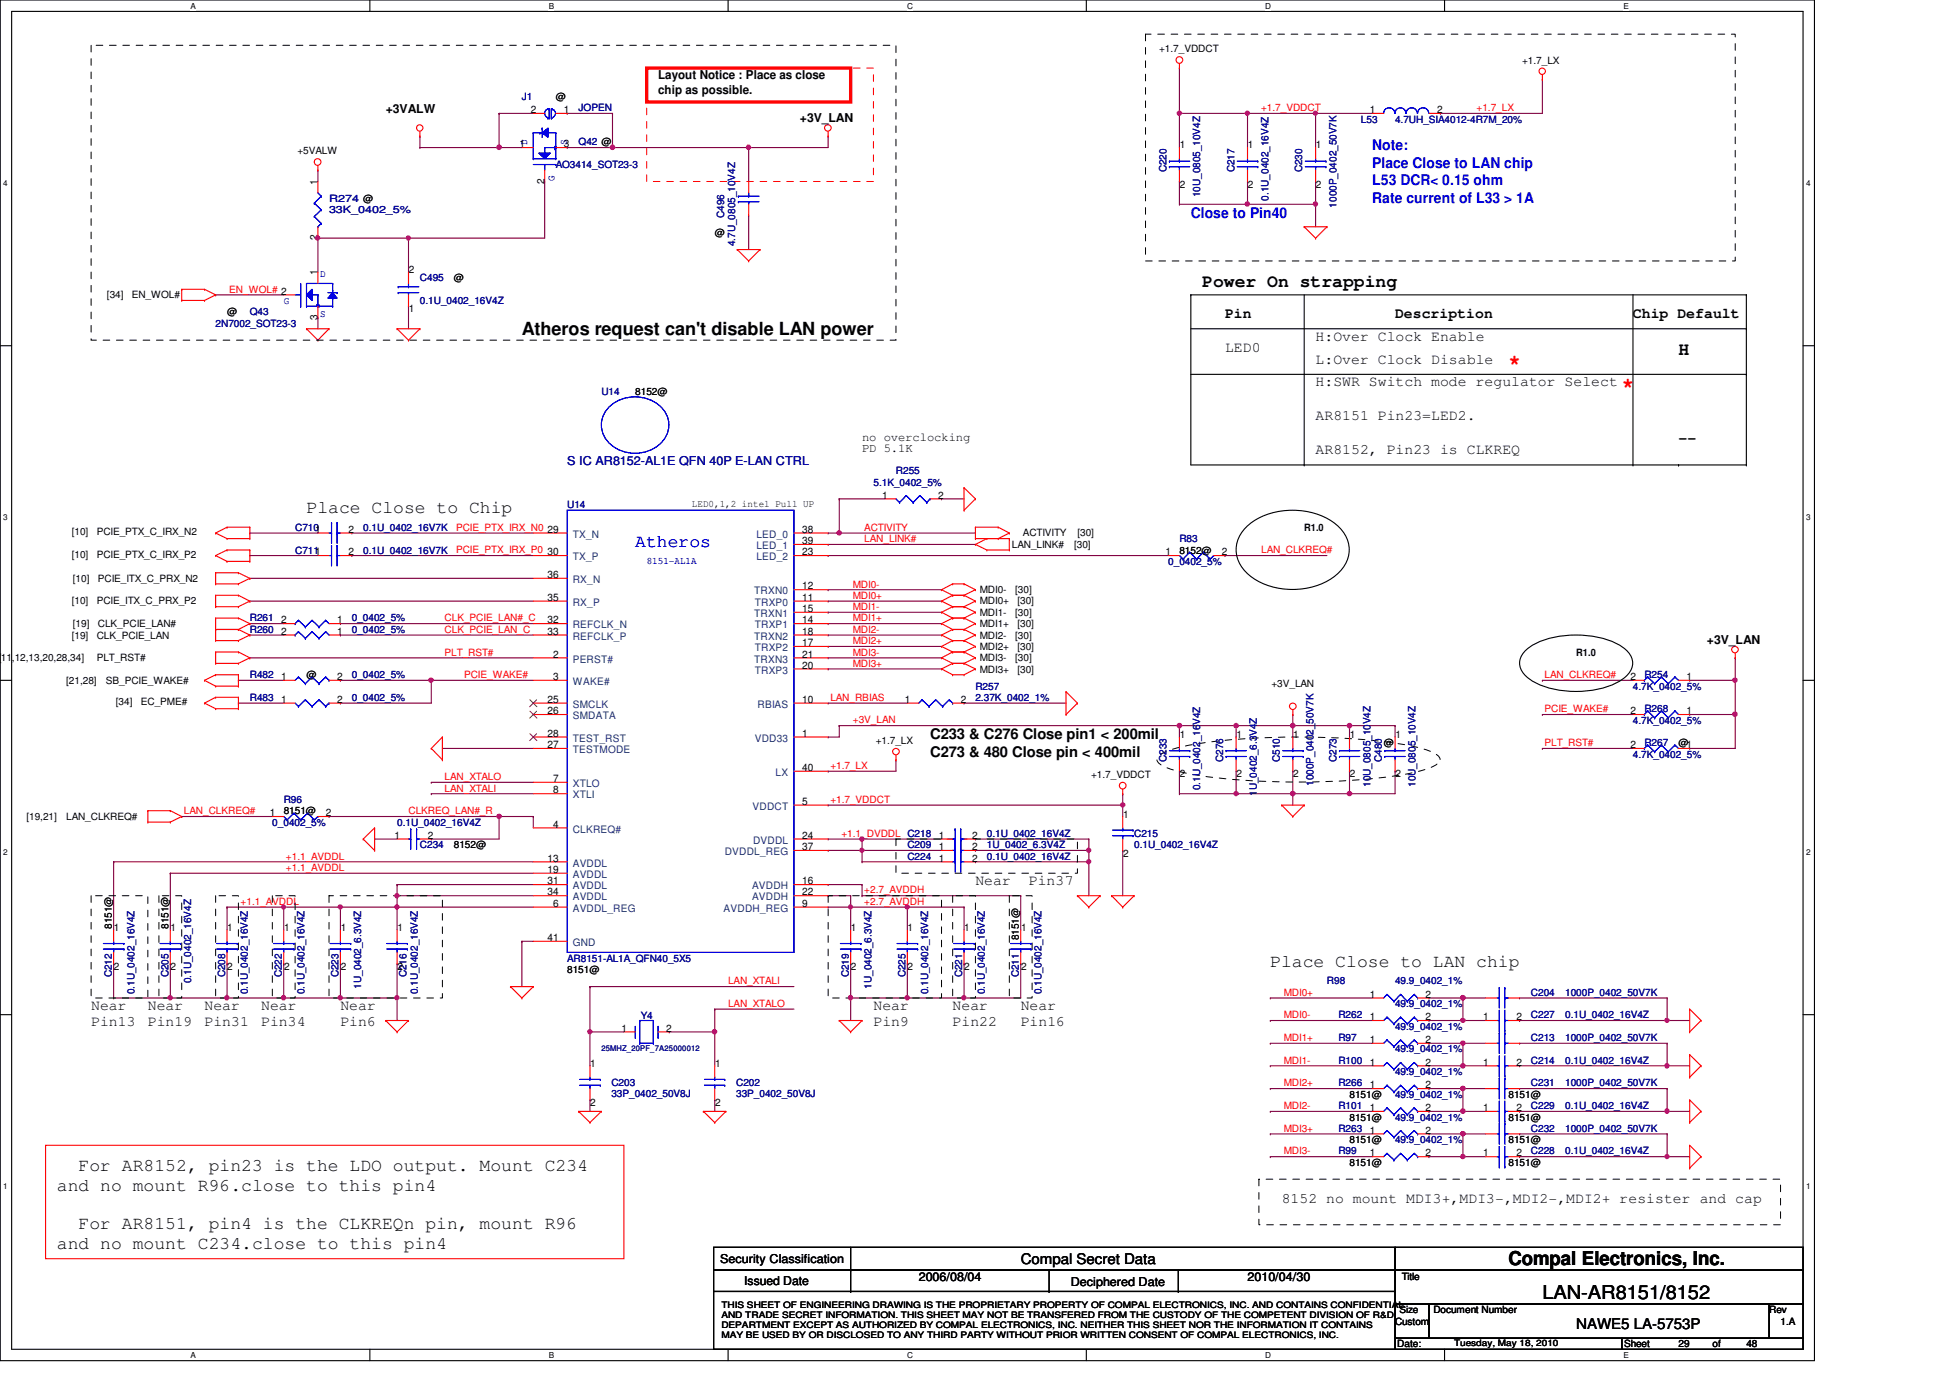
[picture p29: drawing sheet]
<svg xmlns="http://www.w3.org/2000/svg" width="297mm" height="210mm" viewBox="0 0 297 210" stroke-linecap="round" stroke-linejoin="round" font-family="sans-serif">
<defs><g id="words">
<g font-size="3.3" fill="#f00">
<text x="229.8" y="56.3">*</text>
<text x="247.1" y="59.7">*</text>
</g>
<g font-size="2.9">
<text x="229.8" y="192.7">Compal Electronics, Inc.</text>
<text x="234.9" y="197.8">LAN-AR8151/8152</text>
</g>
<g font-size="2.8">
<text x="183.1" y="43.8">Power On strapping</text>
<text x="79.5" y="51">Atheros request can't disable LAN power</text>
<text x="255.7" y="54.1">H</text>
<text x="46.7" y="78.2">Place Close to Chip</text>
<text x="193.5" y="147.3">Place Close to LAN chip</text>
<text x="12" y="178.4">For AR8152, pin23 is the LDO output. Mount C234</text>
<text x="8.7" y="181.4">and no mount R96.close to this pin4</text>
<text x="8.7" y="190.2">and no mount C234.close to this pin4</text>
<text x="12" y="187.3">For AR8151, pin4 is the CLKREQn pin, mount R96</text>
</g>
<text font-size="2.8" fill="#00f" x="96.8" y="83.4">Atheros</text>
<g font-size="2.2" fill="#00f">
<text x="209" y="22.8">Note:</text>
<text x="209" y="25.5">Place Close to LAN chip</text>
<text x="209" y="28.2">L53 DCR&lt; 0.15 ohm</text>
<text x="181.4" y="33.2">Close to Pin40</text>
<text x="209" y="30.9">Rate current of L33 &gt; 1A</text>
</g>
<g font-size="2.2">
<text x="186.6" y="48.5">Pin</text>
<text x="186.6" y="53.6">LED0</text>
<text x="200.4" y="51.9">H:Over Clock Enable</text>
<text x="212.5" y="48.5">Description</text>
<text x="248.7" y="48.5">Chip Default</text>
<text x="200.4" y="55.4">L:Over Clock Disable</text>
<text x="200.4" y="58.8">H:SWR Switch mode regulator Select</text>
<text x="200.4" y="64">AR8151 Pin23=LED2.</text>
<text x="200.4" y="69.2">AR8152, Pin23 is CLKREQ</text>
<text x="255.7" y="67.5">--</text>
<text x="141.7" y="112.6">C233 &amp; C276 Close pin1 &lt; 200mil</text>
<text x="141.7" y="115.3">C273 &amp; 480 Close pin &lt; 400mil</text>
<text x="148.6" y="134.8">Near</text>
<text x="156.7" y="134.8">Pin37</text>
<text x="13.9" y="153.8">Near</text>
<text x="22.5" y="153.8">Near</text>
<text x="31.2" y="153.8">Near</text>
<text x="39.8" y="153.8">Near</text>
<text x="51.9" y="153.8">Near</text>
<text x="133.1" y="153.8">Near</text>
<text x="145.1" y="153.8">Near</text>
<text x="155.5" y="153.8">Near</text>
<text x="13.9" y="156.3">Pin13</text>
<text x="22.5" y="156.3">Pin19</text>
<text x="31.2" y="156.3">Pin31</text>
<text x="39.8" y="156.3">Pin34</text>
<text x="51.9" y="156.3">Pin6</text>
<text x="133.1" y="156.3">Pin9</text>
<text x="145.1" y="156.3">Pin22</text>
<text x="155.5" y="156.3">Pin16</text>
<text x="195.2" y="183.2">8152 no mount MDI3+,MDI3-,MDI2-,MDI2+ resister and cap</text>
<text x="155.5" y="192.5">Compal Secret Data</text>
<text x="240.1" y="202.4">NAWE5 LA-5753P</text>
</g>
<g font-size="1.9">
<text x="58.8" y="17.2">+3VALW</text>
<text x="100.2" y="12.1">Layout Notice : Place as close</text>
<text x="100.2" y="14.3">chip as possible.</text>
<text x="121.8" y="18.6">+3V_LAN</text>
<text x="131.3" y="67.1">no overclocking</text>
<text x="131.3" y="68.8">PD 5.1K</text>
<text x="260" y="98.1">+3V_LAN</text>
<text x="109.7" y="192.4">Security Classification</text>
<text x="113.4" y="195.7">Issued Date</text>
<text x="140" y="195.2">2006/08/04</text>
<text x="163.1" y="195.8">Deciphered Date</text>
<text x="190" y="195.2">2010/04/30</text>
</g>
<text font-size="1.9" fill="#000080" x="86.4" y="70.8">S IC AR8152-AL1E QFN 40P E-LAN CTRL</text>
<g font-size="1.6">
<text x="80.9" y="17.2">2</text>
<text x="85.9" y="17.2">1</text>
<text x="208.7" y="17.2">1</text>
<text x="218.9" y="17.2">2</text>
<text x="79.1" y="22.4">1</text>
<text x="85.9" y="22.4">3</text>
<text x="179.7" y="22.6">1</text>
<text x="190.1" y="22.6">1</text>
<text x="200.4" y="22.6">1</text>
<text x="48.4" y="28.2" transform="rotate(-90 48.4 28.2)">1</text>
<text x="82.9" y="28" transform="rotate(-90 82.9 28)">2</text>
<text x="179.7" y="28.6">2</text>
<text x="190.1" y="28.6">2</text>
<text x="200.4" y="28.6">2</text>
<text x="48.4" y="42" transform="rotate(-90 48.4 42)">1</text>
<text x="48.4" y="36.6" transform="rotate(-90 48.4 36.6)">2</text>
<text x="62.3" y="41.6">2</text>
<text x="62.3" y="47.6">1</text>
<text x="48.4" y="48.7" transform="rotate(-90 48.4 48.7)">3</text>
<text x="134.4" y="75.9">1</text>
<text x="142.9" y="75.9">2</text>
<text x="53.1" y="81.2">2</text>
<text x="83.4" y="81.2">29</text>
<text x="122.2" y="81.2">38</text>
<text x="122.2" y="82.9">39</text>
<text x="53.1" y="84.6">2</text>
<text x="83.4" y="84.6">30</text>
<text x="83.4" y="88.1">36</text>
<text x="122.2" y="89.8">12</text>
<text x="122.2" y="84.6">23</text>
<text x="177.5" y="84.6">1</text>
<text x="186.1" y="84.6">2</text>
<text x="42.8" y="95">2</text>
<text x="51.3" y="95">1</text>
<text x="83.4" y="91.5">35</text>
<text x="83.4" y="95">32</text>
<text x="122.2" y="91.5">11</text>
<text x="122.2" y="95">14</text>
<text x="122.2" y="93.2">15</text>
<text x="42.8" y="96.7">2</text>
<text x="51.3" y="96.7">1</text>
<text x="83.4" y="96.7">33</text>
<text x="84.3" y="100.2">2</text>
<text x="122.2" y="98.4">17</text>
<text x="122.2" y="96.7">18</text>
<text x="122.2" y="101.9">20</text>
<text x="122.2" y="100.2">21</text>
<text x="42.8" y="103.6">1</text>
<text x="42.8" y="107.1">1</text>
<text x="51.3" y="103.6">2</text>
<text x="51.3" y="107.1">2</text>
<text x="83.4" y="107.1">25</text>
<text x="84.3" y="103.6">3</text>
<text x="122.2" y="107.1">10</text>
<text x="137.8" y="107.1">1</text>
<text x="146.3" y="107.1">2</text>
<text x="248.4" y="103.6">2</text>
<text x="256.9" y="103.6">1</text>
<text x="83.4" y="112.2">28</text>
<text x="83.4" y="114">27</text>
<text x="83.4" y="108.8">26</text>
<text x="122.2" y="112.2">1</text>
<text x="179.7" y="112.4">1</text>
<text x="188.3" y="112.4">1</text>
<text x="197" y="112.4">1</text>
<text x="205.6" y="112.4">1</text>
<text x="212.6" y="112.4">1</text>
<text x="248.4" y="114">2</text>
<text x="248.4" y="108.8">2</text>
<text x="256.9" y="108.8">1</text>
<text x="84.3" y="119.1">7</text>
<text x="122.2" y="117.4">40</text>
<text x="179.7" y="118.4">2</text>
<text x="188.3" y="118.4">2</text>
<text x="197" y="118.4">2</text>
<text x="205.6" y="118.4">2</text>
<text x="212.6" y="118.4">2</text>
<text x="41.1" y="124.3">1</text>
<text x="49.7" y="124.3">2</text>
<text x="84.3" y="120.9">8</text>
<text x="122.2" y="122.6">5</text>
<text x="171.1" y="124.5">1</text>
<text x="60.1" y="127.8">1</text>
<text x="65.2" y="127.8">2</text>
<text x="83.4" y="131.2">13</text>
<text x="84.3" y="126.1">4</text>
<text x="122.2" y="127.8">24</text>
<text x="122.2" y="129.5">37</text>
<text x="143" y="131.2">1</text>
<text x="143" y="127.8">1</text>
<text x="143" y="129.5">1</text>
<text x="148.1" y="131.2">2</text>
<text x="148.1" y="127.8">2</text>
<text x="148.1" y="129.5">2</text>
<text x="171.1" y="130.5">2</text>
<text x="83.4" y="134.7">31</text>
<text x="83.4" y="136.4">34</text>
<text x="83.4" y="133">19</text>
<text x="122.2" y="136.4">22</text>
<text x="122.2" y="134.7">16</text>
<text x="17.4" y="141.8">1</text>
<text x="26" y="141.8">1</text>
<text x="34.6" y="141.8">1</text>
<text x="43.3" y="141.8">1</text>
<text x="51.9" y="141.8">1</text>
<text x="60.5" y="141.8">1</text>
<text x="83.4" y="143.3">41</text>
<text x="84.3" y="138.1">6</text>
<text x="122.2" y="138.1">9</text>
<text x="129.6" y="141.8">1</text>
<text x="138.3" y="141.8">1</text>
<text x="146.9" y="141.8">1</text>
<text x="155.5" y="141.8">1</text>
<text x="17.4" y="147.7">2</text>
<text x="26" y="147.7">2</text>
<text x="34.6" y="147.7">2</text>
<text x="43.3" y="147.7">2</text>
<text x="51.9" y="147.7">2</text>
<text x="60.5" y="147.7">2</text>
<text x="129.6" y="147.7">2</text>
<text x="138.3" y="147.7">2</text>
<text x="146.9" y="147.7">2</text>
<text x="155.5" y="147.7">2</text>
<text x="208.7" y="152">1</text>
<text x="208.7" y="155.4">1</text>
<text x="217.2" y="152">2</text>
<text x="217.2" y="155.4">2</text>
<text x="225.9" y="155.4">1</text>
<text x="231" y="155.4">2</text>
<text x="94.7" y="157.1">1</text>
<text x="101.5" y="157.1">2</text>
<text x="208.7" y="158.9">1</text>
<text x="217.2" y="158.9">2</text>
<text x="89.9" y="162.5">1</text>
<text x="108.9" y="162.5">1</text>
<text x="208.7" y="165.8">1</text>
<text x="208.7" y="162.3">1</text>
<text x="217.2" y="165.8">2</text>
<text x="217.2" y="162.3">2</text>
<text x="225.9" y="162.3">1</text>
<text x="231" y="162.3">2</text>
<text x="89.9" y="168.5">2</text>
<text x="108.9" y="168.5">2</text>
<text x="208.7" y="169.2">1</text>
<text x="208.7" y="172.7">1</text>
<text x="217.2" y="169.2">2</text>
<text x="217.2" y="172.7">2</text>
<text x="225.9" y="169.2">1</text>
<text x="231" y="169.2">2</text>
<text x="208.7" y="176.1">1</text>
<text x="217.2" y="176.1">2</text>
<text x="225.9" y="176.1">1</text>
<text x="231" y="176.1">2</text>
</g>
<g font-size="1.6" fill="#004080">
<text x="87.2" y="81.9">TX_N</text>
<text x="115.2" y="81.9">LED_0</text>
<text x="115.2" y="83.7">LED_1</text>
<text x="87.2" y="85.3">TX_P</text>
<text x="87.2" y="88.8">RX_N</text>
<text x="115.2" y="85.3">LED_2</text>
<text x="87.2" y="92.3">RX_P</text>
<text x="87.2" y="95.7">REFCLK_N</text>
<text x="114.9" y="90.6">TRXN0</text>
<text x="114.9" y="94">TRXN1</text>
<text x="115" y="92.3">TRXP0</text>
<text x="115" y="95.7">TRXP1</text>
<text x="87.2" y="100.9">PERST#</text>
<text x="87.2" y="97.5">REFCLK_P</text>
<text x="114.9" y="97.5">TRXN2</text>
<text x="114.9" y="100.9">TRXN3</text>
<text x="115" y="99.2">TRXP2</text>
<text x="87.2" y="107.8">SMCLK</text>
<text x="87.2" y="104.4">WAKE#</text>
<text x="115" y="102.6">TRXP3</text>
<text x="115.4" y="107.8">RBIAS</text>
<text x="87.2" y="113">TEST_RST</text>
<text x="87.2" y="109.6">SMDATA</text>
<text x="115" y="113">VDD33</text>
<text x="87.2" y="114.7">TESTMODE</text>
<text x="87.2" y="119.9">XTLO</text>
<text x="118.1" y="118.2">LX</text>
<text x="87.2" y="121.6">XTLI</text>
<text x="114.6" y="123.4">VDDCT</text>
<text x="87.2" y="126.8">CLKREQ#</text>
<text x="87.2" y="132">AVDDL</text>
<text x="110.4" y="130.3">DVDDL_REG</text>
<text x="114.7" y="128.5">DVDDL</text>
<text x="87.2" y="135.5">AVDDL</text>
<text x="87.2" y="137.2">AVDDL</text>
<text x="87.2" y="133.7">AVDDL</text>
<text x="114.6" y="137.2">AVDDH</text>
<text x="114.6" y="135.5">AVDDH</text>
<text x="87.2" y="138.9">AVDDL_REG</text>
<text x="110.2" y="138.9">AVDDH_REG</text>
<text x="87.2" y="144.1">GND</text>
</g>
<g font-size="1.5">
<text x="176.6" y="8">+1.7_VDDCT</text>
<text x="231.9" y="9.7">+1.7_LX</text>
<text x="84.7" y="15.2">@</text>
<text x="45.3" y="23.5">+5VALW</text>
<text x="108.9" y="35.9">@</text>
<text x="16.3" y="45.5">[34]</text>
<text x="20.1" y="45.5">EN_WOL#</text>
<text x="69.1" y="42.8">@</text>
<text x="34.6" y="48">@</text>
<text x="96.8" y="60.1">8152@</text>
<text x="105.4" y="77.2">LED0,1,2 intel Pull UP</text>
<text x="10.9" y="81.5">[10]</text>
<text x="14.7" y="81.5">PCIE_PTX_C_IRX_N2</text>
<text x="154.1" y="83.4">LAN_LINK#</text>
<text x="155.8" y="81.7">ACTIVITY</text>
<text x="163.6" y="83.4">[30]</text>
<text x="164.1" y="81.7">[30]</text>
<text x="198.7" y="80.9">R1.0</text>
<text x="10.9" y="85">[10]</text>
<text x="11.1" y="88.6">[10]</text>
<text x="14.7" y="85">PCIE_PTX_C_IRX_P2</text>
<text x="14.9" y="88.6">PCIE_ITX_C_PRX_N2</text>
<text x="179.7" y="84.3">8152@</text>
<text x="10.9" y="92.1">[10]</text>
<text x="11.1" y="95.5">[19]</text>
<text x="14.7" y="92.1">PCIE_ITX_C_PRX_P2</text>
<text x="14.9" y="95.5">CLK_PCIE_LAN#</text>
<text x="149.3" y="95.5">MDI1+</text>
<text x="149.3" y="90.3">MDI0-</text>
<text x="149.3" y="92.1">MDI0+</text>
<text x="149.3" y="93.8">MDI1-</text>
<text x="154.6" y="90.3">[30]</text>
<text x="154.6" y="93.8">[30]</text>
<text x="155" y="95.5">[30]</text>
<text x="155" y="92.1">[30]</text>
<text x="-.3" y="100.7">[11,12,13,20,28,34]</text>
<text x="10.9" y="97.3">[19]</text>
<text x="14.7" y="97.3">CLK_PCIE_LAN</text>
<text x="14.7" y="100.7">PLT_RST#</text>
<text x="149.3" y="97.3">MDI2-</text>
<text x="149.3" y="99">MDI2+</text>
<text x="149.3" y="100.7">MDI3-</text>
<text x="154.6" y="97.3">[30]</text>
<text x="154.6" y="100.7">[30]</text>
<text x="155" y="99">[30]</text>
<text x="240.1" y="99.9">R1.0</text>
<text x="10.1" y="104.2">[21,28]</text>
<text x="16.1" y="104.2">SB_PCIE_WAKE#</text>
<text x="17.6" y="107.4">[34]</text>
<text x="21.5" y="107.4">EC_PME#</text>
<text x="46.7" y="103.3">@</text>
<text x="149.3" y="102.4">MDI3+</text>
<text x="155" y="102.4">[30]</text>
<text x="193.7" y="104.7">+3V_LAN</text>
<text x="133.4" y="113.3">+1.7_LX</text>
<text x="210.8" y="113.7">@</text>
<text x="255.7" y="113.7">@1</text>
<text x="166.2" y="118.5">+1.7_VDDCT</text>
<text x="4" y="124.9">[19,21]</text>
<text x="10.1" y="124.9">LAN_CLKREQ#</text>
<text x="43.2" y="124">8151@</text>
<text x="69.1" y="129.2">8152@</text>
<text x="17" y="141.5" transform="rotate(-90 17 141.5)">8151@</text>
<text x="25.7" y="141.5" transform="rotate(-90 25.7 141.5)">8151@</text>
<text x="155.2" y="143.2" transform="rotate(-90 155.2 143.2)">8151@</text>
<text x="86.4" y="148.2">8151@</text>
<text x="205.6" y="167.2">8151@</text>
<text x="229.8" y="167.2">8151@</text>
<text x="205.6" y="170.7">8151@</text>
<text x="229.8" y="170.7">8151@</text>
<text x="205.6" y="177.6">8151@</text>
<text x="205.6" y="174.1">8151@</text>
<text x="229.8" y="174.1">8151@</text>
<text x="229.8" y="177.6">8151@</text>
<text x="213.5" y="195">Title</text>
<text x="212.5" y="201.8">Custom</text>
<text x="213.2" y="200">Size</text>
<text x="218.4" y="200">Document Number</text>
<text x="269.5" y="200">Rev</text>
<text x="271.2" y="201.8">1.A</text>
<text x="212.8" y="205.2">Date:</text>
<text x="247.4" y="205.2">Sheet</text>
<text x="255.7" y="205.2">29</text>
<text x="260.9" y="205.2">of</text>
<text x="266" y="205.2">48</text>
</g>
<g font-size="1.5" fill="#000080">
<text x="79.5" y="15.2">J1</text>
<text x="88.1" y="16.9">JOPEN</text>
<text x="88.1" y="22.1">Q42 @</text>
<text x="207.3" y="18.7">L53</text>
<text x="212.5" y="18.7">4.7UH_SIA4012-4R7M_20%</text>
<text x="84.7" y="25.6">AO3414_SOT23-3</text>
<text x="177.7" y="26.2" transform="rotate(-90 177.7 26.2)">C220</text>
<text x="188" y="26.2" transform="rotate(-90 188 26.2)">C217</text>
<text x="198.4" y="26.2" transform="rotate(-90 198.4 26.2)">C230</text>
<text x="50.1" y="30.8">R274 @</text>
<text x="50.1" y="32.5">33K_0402_5%</text>
<text x="110.3" y="33.2" transform="rotate(-90 110.3 33.2)">C496</text>
<text x="182.8" y="30.1" transform="rotate(-90 182.8 30.1)">10U_0805_10V4Z</text>
<text x="193.2" y="30.6" transform="rotate(-90 193.2 30.6)">0.1U_0402_16V4Z</text>
<text x="203.6" y="31.6" transform="rotate(-90 203.6 31.6)">1000P_0402_50V7K</text>
<text x="112" y="37.5" transform="rotate(-90 112 37.5)">4.7U_0805_10V4Z</text>
<text x="64" y="42.8">C495</text>
<text x="64" y="46.3">0.1U_0402_16V4Z</text>
<text x="32.8" y="49.8">2N7002_SOT23-3</text>
<text x="38.1" y="48">Q43</text>
<text x="91.6" y="60.1">U14</text>
<text x="86.4" y="77.4">U14</text>
<text x="133.1" y="74">5.1K_0402_5%</text>
<text x="136.5" y="72.2">R255</text>
<text x="45" y="80.9">C7101</text>
<text x="55.3" y="80.9">0.1U_0402_16V7K</text>
<text x="179.7" y="82.6">R83</text>
<text x="45" y="84.3">C7111</text>
<text x="55.3" y="84.3">0.1U_0402_16V7K</text>
<text x="178" y="86">0_0402_5%</text>
<text x="38.1" y="94.7">R261</text>
<text x="53.6" y="94.7">0_0402_5%</text>
<text x="38.1" y="96.4">R260</text>
<text x="53.6" y="96.4">0_0402_5%</text>
<text x="38.1" y="103.3">R482</text>
<text x="38.1" y="106.8">R483</text>
<text x="53.6" y="103.3">0_0402_5%</text>
<text x="53.6" y="106.8">0_0402_5%</text>
<text x="148.6" y="105">R257</text>
<text x="148.6" y="106.8">2.37K_0402_1%</text>
<text x="248.7" y="105">4.7K_0402_5%</text>
<text x="250.5" y="103.3">R254</text>
<text x="248.7" y="110.2">4.7K_0402_5%</text>
<text x="250.5" y="113.7">R267</text>
<text x="250.5" y="108.5">R268</text>
<text x="177.7" y="116.1" transform="rotate(-90 177.7 116.1)">C233</text>
<text x="186.3" y="116.1" transform="rotate(-90 186.3 116.1)">C276</text>
<text x="194.9" y="116.1" transform="rotate(-90 194.9 116.1)">C510</text>
<text x="200.1" y="119.7" transform="rotate(-90 200.1 119.7)">1000P_0402_50V7K</text>
<text x="203.6" y="116.1" transform="rotate(-90 203.6 116.1)">C273</text>
<text x="208.7" y="119.9" transform="rotate(-90 208.7 119.9)">10U_0805_10V4Z</text>
<text x="210.5" y="116.1" transform="rotate(-90 210.5 116.1)">C480</text>
<text x="215.6" y="119.9" transform="rotate(-90 215.6 119.9)">10U_0805_10V4Z</text>
<text x="248.7" y="115.4">4.7K_0402_5%</text>
<text x="41.5" y="125.8">0_0402_5%</text>
<text x="43.2" y="122.3">R96</text>
<text x="60.5" y="125.8">0.1U_0402_16V4Z</text>
<text x="182.8" y="120.4" transform="rotate(-90 182.8 120.4)">0.1U_0402_16V4Z</text>
<text x="191.5" y="121.2" transform="rotate(-90 191.5 121.2)">1U_0402_6.3V4Z</text>
<text x="64" y="129.2">C234</text>
<text x="138.2" y="130.9">C224</text>
<text x="138.2" y="129.2">C209</text>
<text x="150.3" y="130.9">0.1U_0402_16V4Z</text>
<text x="150.3" y="127.5">0.1U_0402_16V4Z</text>
<text x="150.3" y="129.2">1U_0402_6.3V4Z</text>
<text x="172.8" y="127.5">C215</text>
<text x="172.8" y="129.2">0.1U_0402_16V4Z</text>
<text x="17" y="148.9" transform="rotate(-90 17 148.9)">C212</text>
<text x="25.7" y="148.9" transform="rotate(-90 25.7 148.9)">C205</text>
<text x="29.1" y="149.8" transform="rotate(-90 29.1 149.8)">0.1U_0402_16V4Z</text>
<text x="34.3" y="148.9" transform="rotate(-90 34.3 148.9)">C208</text>
<text x="42.9" y="148.9" transform="rotate(-90 42.9 148.9)">C222</text>
<text x="51.6" y="148.9" transform="rotate(-90 51.6 148.9)">C223</text>
<text x="61.9" y="148.9" transform="rotate(-90 61.9 148.9)">C216</text>
<text x="86.4" y="146.5">AR8151-AL1A_QFN40_5X5</text>
<text x="129.3" y="148.9" transform="rotate(-90 129.3 148.9)">C219</text>
<text x="137.9" y="148.9" transform="rotate(-90 137.9 148.9)">C225</text>
<text x="146.6" y="148.9" transform="rotate(-90 146.6 148.9)">C221</text>
<text x="155.2" y="148.9" transform="rotate(-90 155.2 148.9)">C211</text>
<text x="202.1" y="149.9">R98</text>
<text x="212.5" y="149.9">49.9_0402_1%</text>
<text x="20.5" y="151.5" transform="rotate(-90 20.5 151.5)">0.1U_0402_16V4Z</text>
<text x="37.8" y="151.5" transform="rotate(-90 37.8 151.5)">0.1U_0402_16V4Z</text>
<text x="46.4" y="151.5" transform="rotate(-90 46.4 151.5)">0.1U_0402_16V4Z</text>
<text x="55" y="150.6" transform="rotate(-90 55 150.6)">1U_0402_6.3V4Z</text>
<text x="63.7" y="151.5" transform="rotate(-90 63.7 151.5)">0.1U_0402_16V4Z</text>
<text x="97.6" y="155.3">Y4</text>
<text x="132.8" y="150.6" transform="rotate(-90 132.8 150.6)">1U_0402_6.3V4Z</text>
<text x="141.4" y="151.5" transform="rotate(-90 141.4 151.5)">0.1U_0402_16V4Z</text>
<text x="150" y="151.5" transform="rotate(-90 150 151.5)">0.1U_0402_16V4Z</text>
<text x="158.7" y="151.5" transform="rotate(-90 158.7 151.5)">0.1U_0402_16V4Z</text>
<text x="203.9" y="155.1">R262</text>
<text x="212.5" y="153.4">49.9_0402_1%</text>
<text x="233.2" y="155.1">C227</text>
<text x="233.2" y="151.7">C204</text>
<text x="238.4" y="155.1">0.1U_0402_16V4Z</text>
<text x="238.4" y="151.7">1000P_0402_50V7K</text>
<text x="203.9" y="158.6">R97</text>
<text x="212.5" y="160.3">49.9_0402_1%</text>
<text x="212.5" y="156.8">49.9_0402_1%</text>
<text x="233.2" y="158.6">C213</text>
<text x="238.4" y="158.6">1000P_0402_50V7K</text>
<text x="93.1" y="165.5">C203</text>
<text x="93.1" y="167">33P_0402_50V8J</text>
<text x="112.1" y="165.5">C202</text>
<text x="112.1" y="167">33P_0402_50V8J</text>
<text x="203.9" y="165.5">R266</text>
<text x="203.9" y="162.1">R100</text>
<text x="212.5" y="163.7">49.9_0402_1%</text>
<text x="212.5" y="167.2">49.9_0402_1%</text>
<text x="233.2" y="165.5">C231</text>
<text x="233.2" y="162.1">C214</text>
<text x="238.4" y="165.5">1000P_0402_50V7K</text>
<text x="238.4" y="162.1">0.1U_0402_16V4Z</text>
<text x="203.9" y="169">R101</text>
<text x="203.9" y="172.4">R263</text>
<text x="212.5" y="170.7">49.9_0402_1%</text>
<text x="233.2" y="172.4">C232</text>
<text x="233.2" y="169">C229</text>
<text x="238.4" y="172.4">1000P_0402_50V7K</text>
<text x="238.4" y="169">0.1U_0402_16V4Z</text>
<text x="203.9" y="175.9">R99</text>
<text x="212.5" y="174.1">49.9_0402_1%</text>
<text x="233.2" y="175.9">C228</text>
<text x="238.4" y="175.9">0.1U_0402_16V4Z</text>
</g>
<g font-size="1.5" fill="#f00">
<text x="192.1" y="16.9">+1.7_VDDCT</text>
<text x="224.9" y="16.9">+1.7_LX</text>
<text x="34.9" y="44.6">EN_WOL# 2</text>
<text x="69.5" y="80.9">PCIE_PTX_IRX_N0</text>
<text x="131.7" y="82.6">LAN_LINK#</text>
<text x="131.7" y="80.9">ACTIVITY</text>
<text x="69.5" y="84.3">PCIE_PTX_IRX_P0</text>
<text x="129.9" y="89.5">MDI0-</text>
<text x="192.1" y="84.3">LAN_CLKREQ#</text>
<text x="67.7" y="94.7">CLK_PCIE_LAN#_C</text>
<text x="129.9" y="94.7">MDI1+</text>
<text x="129.9" y="91.2">MDI0+</text>
<text x="129.9" y="92.9">MDI1-</text>
<text x="67.7" y="99.9">PLT_RST#</text>
<text x="67.7" y="96.4">CLK_PCIE_LAN_C</text>
<text x="129.9" y="101.6">MDI3+</text>
<text x="129.9" y="99.9">MDI3-</text>
<text x="129.9" y="98.1">MDI2+</text>
<text x="129.9" y="96.4">MDI2-</text>
<text x="70.7" y="103.3">PCIE_WAKE#</text>
<text x="126.5" y="106.8">LAN_RBIAS</text>
<text x="235.3" y="103.3">LAN_CLKREQ#</text>
<text x="129.9" y="110.2">+3V_LAN</text>
<text x="235.3" y="108.5">PCIE_WAKE#</text>
<text x="235.3" y="113.7">PLT_RST#</text>
<text x="67.7" y="118.8">LAN_XTALO</text>
<text x="126.5" y="117.1">+1.7_LX</text>
<text x="28" y="124">LAN_CLKREQ#</text>
<text x="62.2" y="124">CLKREQ_LAN#_R</text>
<text x="67.7" y="120.6">LAN_XTALI</text>
<text x="126.5" y="122.3">+1.7_VDDCT</text>
<text x="43.6" y="130.9">+1.1_AVDDL</text>
<text x="128.2" y="127.5">+1.1_DVDDL C218</text>
<text x="36.7" y="137.8">+1.1_AVDDL</text>
<text x="43.6" y="132.7">+1.1_AVDDL</text>
<text x="131.7" y="136.1">+2.7_AVDDH</text>
<text x="131.7" y="137.8">+2.7_AVDDH</text>
<text x="110.9" y="149.9">LAN_XTALI</text>
<text x="110.9" y="153.4">LAN_XTALO</text>
<text x="195.6" y="155.1">MDI0-</text>
<text x="195.6" y="151.7">MDI0+</text>
<text x="195.6" y="158.6">MDI1+</text>
<text x="195.6" y="165.5">MDI2+</text>
<text x="195.6" y="162">MDI1-</text>
<text x="195.6" y="169">MDI2-</text>
<text x="195.6" y="172.4">MDI3+</text>
<text x="195.6" y="175.9">MDI3-</text>
</g>
<g font-size="1.5" fill="#00f">
<text x="80.3" y="22.1" transform="rotate(-90 80.3 22.1)">D</text>
<text x="86.4" y="22.1" transform="rotate(-90 86.4 22.1)">S</text>
<text x="84.5" y="27.6" transform="rotate(-90 84.5 27.6)">G</text>
<text x="43.2" y="46.3">G</text>
<text x="48.8" y="42.2">D</text>
<text x="48.8" y="48.2">S</text>
<text x="98.5" y="85.9">8151-AL1A</text>
</g>
<g font-size="1.4">
<text x="109.9" y="200.7">AND TRADE SECRET INFORMATION. THIS SHEET MAY NOT BE TRANSFERED FROM THE CUSTODY OF THE COMPETENT DIVISION OF R&amp;D</text>
<text x="109.9" y="199.2">THIS SHEET OF ENGINEERING DRAWING IS THE PROPRIETARY PROPERTY OF COMPAL ELECTRONICS, INC. AND CONTAINS CONFIDENTIAL</text>
<text x="109.9" y="202.3">DEPARTMENT EXCEPT AS AUTHORIZED BY COMPAL ELECTRONICS, INC. NEITHER THIS SHEET NOR THE INFORMATION IT CONTAINS</text>
<text x="109.9" y="203.9">MAY BE USED BY OR DISCLOSED TO ANY THIRD PARTY WITHOUT PRIOR WRITTEN CONSENT OF COMPAL ELECTRONICS, INC.</text>
<text x="221.5" y="205.1">Tuesday, May 18, 2010</text>
</g>
<g font-size="1.3">
<text x="29" y="1.4">A</text>
<text x="83.6" y="1.4">B</text>
<text x="138.2" y="1.4">C</text>
<text x="192.7" y="1.4">D</text>
<text x="247.3" y="1.4">E</text>
<text x=".5" y="28.3">4</text>
<text x="275.1" y="28.3">4</text>
<text x=".5" y="79.2">3</text>
<text x="275.1" y="79.2">3</text>
<text x=".5" y="130.2">2</text>
<text x="275.1" y="130.2">2</text>
<text x=".5" y="181.1">1</text>
<text x="275.1" y="181.1">1</text>
<text x="29" y="206.9">A</text>
<text x="83.6" y="206.9">B</text>
<text x="138.2" y="206.9">C</text>
<text x="192.7" y="206.9">D</text>
<text x="247.3" y="206.9">E</text>
</g>
<text font-size="1.2" fill="#000080" x="91.6" y="160">25MHZ_20PF_7A25000012</text>
</g></defs>
<path d="M0 0h276.4v207.3h-276.4zM1.8 1.7h272.9v203.8h-272.9z" fill="none" stroke="#000" stroke-width=".17"/>
<g fill="#fff">
<path d="M29 .2h.8v1.4h-.8z"/>
<path d="M29 205.7h.8v1.4h-.8z"/>
</g>
<path d="M56.3 0v1.7M56.3 205.5v1.8" fill="none" stroke="#000" stroke-width=".17"/>
<g fill="#fff">
<path d="M83.6 .2h.8v1.4h-.8z"/>
<path d="M83.6 205.7h.8v1.4h-.8z"/>
</g>
<path d="M110.9 0v1.7M110.9 205.5v1.8" fill="none" stroke="#000" stroke-width=".17"/>
<g fill="#fff">
<path d="M138.2 .2h.9v1.4h-.9z"/>
<path d="M138.2 205.7h.9v1.4h-.9z"/>
</g>
<path d="M165.5 0v1.7M165.5 205.5v1.8" fill="none" stroke="#000" stroke-width=".17"/>
<g fill="#fff">
<path d="M192.7 .2h.9v1.4h-.9z"/>
<path d="M192.7 205.7h.9v1.4h-.9z"/>
</g>
<path d="M220 0v1.7M220 205.5v1.8" fill="none" stroke="#000" stroke-width=".17"/>
<g fill="#fff">
<path d="M247.3 .2h.8v1.4h-.8z"/>
<path d="M247.3 205.7h.8v1.4h-.8z"/>
<path d="M.5 27.2h.7v1.4h-.7z"/>
<path d="M275.1 27.2h.7v1.4h-.7z"/>
<path d="M.5 78.1h.7v1.4h-.7z"/>
<path d="M275.1 78.1h.7v1.4h-.7z"/>
</g>
<path d="M0 52.7h1.8M274.7 52.7h1.7" fill="none" stroke="#000" stroke-width=".17"/>
<g fill="#fff">
<path d="M.5 129.1h.7v1.4h-.7z"/>
<path d="M275.1 129.1h.7v1.4h-.7z"/>
</g>
<path d="M0 103.6h1.8M274.7 103.6h1.7" fill="none" stroke="#000" stroke-width=".17"/>
<g fill="#fff">
<path d="M.5 180h.7v1.4h-.7z"/>
<path d="M275.1 180h.7v1.4h-.7z"/>
</g>
<path d="M0 154.6h1.8M274.7 154.6h1.7" fill="none" stroke="#000" stroke-width=".17"/>
<path d="M89.9 157.2h.1M89.9 157.2v5.1" fill="none" stroke="#800040" stroke-width=".17"/>
<circle cx="89.8" cy="157.2" r=".32" fill="#f0f"/>
<circle cx="89.8" cy="157.2" r=".32" fill="none" stroke="#f0f" stroke-width=".17"/>
<path d="M89.9 157.2h.1M89.9 157.2h5.1M101.9 157.2h.1M101.9 157.2h7M108.9 153.7h.1M108.9 153.7h12" fill="none" stroke="#800040" stroke-width=".17"/>
<circle cx="108.8" cy="157.2" r=".33" fill="#f0f"/>
<circle cx="108.8" cy="157.2" r=".33" fill="none" stroke="#f0f" stroke-width=".17"/>
<g fill="none" stroke="#800040" stroke-width=".17">
<path d="M50.1 124.4h.1M50.1 124.4h25.9M65.7 127.8h.1M76 124.4h.1M76 124.4v3.4h-10.3M131.3 134.7h.1M131.3 134.7v1.7M89.9 150.3h.1M89.9 150.3v6.9M89.9 150.3h31M108.9 157.2h.1M108.9 153.7h.1"/>
<path d="M108.9 153.7v8.6M89.9 167.6h.1M89.9 167.6v1.7M108.9 167.6h.1M108.9 167.6v1.7"/>
</g>
<circle cx="76" cy="124.3" r=".33" fill="#f0f"/>
<circle cx="76" cy="124.3" r=".33" fill="none" stroke="#f0f" stroke-width=".17"/>
<path d="M57.1 127.8h.1M57.1 127.8h3.4M126.1 127.8h.1M126.1 127.8h5.2M131.3 127.8h.1M131.3 127.8v1.7M222.8 152h.1M222.8 152h3.5" fill="none" stroke="#800040" stroke-width=".17"/>
<circle cx="222.8" cy="152" r=".34" fill="#f0f"/>
<circle cx="222.8" cy="152" r=".34" fill="none" stroke="#f0f" stroke-width=".17"/>
<path d="M179.7 10.4h.1M179.7 10.4v6.9M190 31.1h.1M200.4 27.6h.1M200.4 27.6v3.5h-10.4M231.5 152h.1M231.5 152h22.5" fill="none" stroke="#800040" stroke-width=".17"/>
<circle cx="200.4" cy="31.1" r=".33" fill="#f0f"/>
<circle cx="200.4" cy="31.1" r=".33" fill="none" stroke="#f0f" stroke-width=".17"/>
<circle cx="190" cy="31.1" r=".33" fill="#f0f"/>
<circle cx="190" cy="31.1" r=".33" fill="none" stroke="#f0f" stroke-width=".17"/>
<path d="M190 17.3h.1M190 17.3v5.2M200.4 17.3h.1M200.4 17.3h8.6M179.7 31.1h.1M179.7 27.6h.1M179.7 27.6v3.5M190 27.6h.1M190 27.6v3.5h-10.3M200.4 31.1h.1M200.4 31.1v3.4" fill="none" stroke="#800040" stroke-width=".17"/>
<circle cx="200.4" cy="17.2" r=".32" fill="#f0f"/>
<circle cx="200.4" cy="17.2" r=".32" fill="none" stroke="#f0f" stroke-width=".17"/>
<path d="M179.7 17.3h.1M179.7 17.3h10.3M200.4 17.3h.1M200.4 17.3v5.2" fill="none" stroke="#800040" stroke-width=".17"/>
<circle cx="179.7" cy="17.2" r=".33" fill="#f0f"/>
<circle cx="179.7" cy="17.2" r=".33" fill="none" stroke="#f0f" stroke-width=".17"/>
<path d="M179.7 17.3h.1M179.7 17.3v5.2M190 17.3h.1M190 17.3h10.4M219.4 17.3h.1M219.4 17.3h15.5" fill="none" stroke="#800040" stroke-width=".17"/>
<circle cx="190" cy="17.2" r=".32" fill="#f0f"/>
<circle cx="190" cy="17.2" r=".32" fill="none" stroke="#f0f" stroke-width=".17"/>
<g fill="none" stroke="#800040" stroke-width=".17">
<path d="M234.9 12.1h.1M234.9 12.1v5.2M126.1 84.6h.1M126.1 84.6h51.9M234.9 103.6h.1M234.9 103.6h13.8M257.4 103.6h.1M257.4 108.8h.1M257.4 108.8h6.9M264.3 100.2h.1M264.3 100.2v3.4h-6.9M131.3 136.4h.1"/>
<path d="M131.3 136.4h24.2M17.3 152h.1M17.3 152h8.6M231.5 155.4h.1M231.5 158.9h.1M231.5 158.9h22.5M254 152h.1M254 158.9h.1M254 152v3.4h-22.5M254 158.9v3.4M231.5 165.8h.1M231.5 165.8h22.5"/>
<path d="M254 165.8h.1M254 165.8v3.5"/>
</g>
<circle cx="264.3" cy="108.8" r=".34" fill="#f0f"/>
<circle cx="264.3" cy="108.8" r=".34" fill="none" stroke="#f0f" stroke-width=".17"/>
<g fill="none" stroke="#800040" stroke-width=".17">
<path d="M234.9 108.8h.1M234.9 114h.1M234.9 108.8h13.8M234.9 114h13.8M257.4 114h.1M257.4 114h6.9M27.7 124.4h.1M27.7 124.4h13.8M222.8 158.9h.1M222.8 158.9h3.5M231.5 172.7h.1M231.5 172.7h22.5"/>
<path d="M254 172.7h.1M254 172.7v3.5"/>
</g>
<circle cx="222.8" cy="158.9" r=".33" fill="#f0f"/>
<circle cx="222.8" cy="158.9" r=".33" fill="none" stroke="#f0f" stroke-width=".17"/>
<path d="M264.3 108.8h.1M264.3 108.8v5.2M217.7 158.9h.1M217.7 158.9h5.1M222.8 165.8h.1M222.8 165.8h3.5M231.5 162.3h.1M231.5 169.3h.1M231.5 176.2h.1M231.5 162.3h22.5M231.5 169.3h22.5M231.5 176.2h22.5" fill="none" stroke="#800040" stroke-width=".17"/>
<circle cx="222.8" cy="165.8" r=".33" fill="#f0f"/>
<circle cx="222.8" cy="165.8" r=".33" fill="none" stroke="#f0f" stroke-width=".17"/>
<path d="M186.6 84.6h.1M186.6 84.6h15.5M222.8 172.7h.1M222.8 172.7h3.5" fill="none" stroke="#800040" stroke-width=".17"/>
<circle cx="222.8" cy="172.7" r=".33" fill="#f0f"/>
<circle cx="222.8" cy="172.7" r=".33" fill="none" stroke="#f0f" stroke-width=".17"/>
<g fill="none" stroke="#800040" stroke-width=".17">
<path d="M126.1 95h.1M126.1 91.6h.1M126.1 89.8h.1M126.1 98.5h.1M126.1 93.3h.1M126.1 96.7h.1M126.1 95h17.3M126.1 91.6h17.3M126.1 89.8h17.3M126.1 98.5h17.3M126.1 93.3h17.3M126.1 96.7h17.3"/>
<path d="M65.7 103.6h.1M65.7 103.6h15.5M126.1 101.9h.1M126.1 100.2h.1M126.1 101.9h17.3M126.1 100.2h17.3M129.6 152h.1M129.6 152h8.6"/>
</g>
<circle cx="138.2" cy="152" r=".33" fill="#f0f"/>
<circle cx="138.2" cy="152" r=".33" fill="none" stroke="#f0f" stroke-width=".17"/>
<path d="M129.6 152h.1M129.6 152v3.4" fill="none" stroke="#800040" stroke-width=".17"/>
<circle cx="129.5" cy="152" r=".33" fill="#f0f"/>
<circle cx="129.5" cy="152" r=".33" fill="none" stroke="#f0f" stroke-width=".17"/>
<path d="M146.9 152h.1M146.9 152h8.6" fill="none" stroke="#800040" stroke-width=".17"/>
<circle cx="146.8" cy="152" r=".33" fill="#f0f"/>
<circle cx="146.8" cy="152" r=".33" fill="none" stroke="#f0f" stroke-width=".17"/>
<path d="M65.7 119.2h.1M65.7 119.2h15.5M65.7 120.9h.1M65.7 120.9h15.5M138.2 138.2h.1M138.2 138.2h8.7M146.9 146.8h.1M146.9 146.8v5.2M155.5 146.8h.1M155.5 146.8v5.2" fill="none" stroke="#800040" stroke-width=".17"/>
<circle cx="138.2" cy="138.1" r=".32" fill="#f0f"/>
<circle cx="138.2" cy="138.1" r=".32" fill="none" stroke="#f0f" stroke-width=".17"/>
<path d="M60.5 152h.1M60.5 152v3.4" fill="none" stroke="#800040" stroke-width=".17"/>
<circle cx="60.5" cy="152" r=".33" fill="#f0f"/>
<circle cx="60.5" cy="152" r=".33" fill="none" stroke="#f0f" stroke-width=".17"/>
<g fill="none" stroke="#800040" stroke-width=".17">
<path d="M143.4 76h.1M143.4 76h3.5M126.1 82.9h.1M126.1 82.9h22.5M38.1 100.2h.1M38.1 100.2h43.1M67.4 114h.1M67.4 114h13.8M17.3 131.3h.1M17.3 131.3v10.3M17.3 131.3h63.9M25.9 133h.1"/>
<path d="M25.9 133v8.6M25.9 133h55.3M34.6 138.2h.1M34.6 138.2v3.4M43.2 138.2h.1M43.2 138.2v3.4M60.5 134.7h.1M60.5 136.4h.1M60.5 134.7v1.7M60.5 136.4h20.7M131.3 129.5h.1M131.3 129.5h12.1"/>
<path d="M138.2 152h.1M138.2 152h8.7"/>
</g>
<circle cx="60.5" cy="136.4" r=".33" fill="#f0f"/>
<circle cx="60.5" cy="136.4" r=".33" fill="none" stroke="#f0f" stroke-width=".17"/>
<path d="M60.5 136.4h.1M60.5 136.4v1.8M131.3 131.3h.1M131.3 129.5h.1M131.3 131.3h12.1M131.3 129.5v1.8" fill="none" stroke="#800040" stroke-width=".17"/>
<circle cx="131.3" cy="129.5" r=".32" fill="#f0f"/>
<circle cx="131.3" cy="129.5" r=".32" fill="none" stroke="#f0f" stroke-width=".17"/>
<path d="M60.5 134.7h.1M60.5 134.7h20.7M126.1 134.7h.1M126.1 134.7h5.2M129.6 138.2h.1M129.6 138.2v3.4M148.6 129.5h.1M148.6 129.5h17.3M51.9 152h.1M51.9 146.8h.1M51.9 152h8.6M51.9 146.8v5.2" fill="none" stroke="#800040" stroke-width=".17"/>
<circle cx="51.8" cy="152" r=".33" fill="#f0f"/>
<circle cx="51.8" cy="152" r=".33" fill="none" stroke="#f0f" stroke-width=".17"/>
<path d="M127.8 81.2h.1M127.8 81.2h20.8M126.1 136.4h.1M126.1 136.4h3.5M165.9 131.3h.1M165.9 131.3v5.1" fill="none" stroke="#800040" stroke-width=".17"/>
<circle cx="127.8" cy="81.2" r=".33" fill="#f0f"/>
<circle cx="127.8" cy="81.2" r=".33" fill="none" stroke="#f0f" stroke-width=".17"/>
<path d="M60.5 138.2h.1M60.5 138.2h20.7" fill="none" stroke="#800040" stroke-width=".17"/>
<circle cx="60.5" cy="138.1" r=".32" fill="#f0f"/>
<circle cx="60.5" cy="138.1" r=".32" fill="none" stroke="#f0f" stroke-width=".17"/>
<path d="M51.9 138.2h.1M51.9 138.2v3.4M51.9 138.2h8.6M60.5 138.2h.1M60.5 138.2v3.4M155.5 136.4h.1M155.5 136.4v5.2M171 129.5h.1M171 129.5v6.9" fill="none" stroke="#800040" stroke-width=".17"/>
<circle cx="51.8" cy="138.1" r=".32" fill="#f0f"/>
<circle cx="51.8" cy="138.1" r=".32" fill="none" stroke="#f0f" stroke-width=".17"/>
<path d="M51.9 96.7h.1M51.9 95h.1M51.9 96.7h29.3M51.9 95h29.3M146.9 138.2h.1M146.9 138.2v3.4M148.6 127.8h.1M148.6 127.8h17.3M43.2 146.8h.1M43.2 146.8v5.2" fill="none" stroke="#800040" stroke-width=".17"/>
<circle cx="43.2" cy="152" r=".33" fill="#f0f"/>
<circle cx="43.2" cy="152" r=".33" fill="none" stroke="#f0f" stroke-width=".17"/>
<path d="M38.1 88.1h.1M38.1 91.6h.1M38.1 88.1h43.1M38.1 91.6h43.1M126.1 122.6h.1M126.1 122.6h44.9M34.6 146.8h.1M34.6 146.8v5.2M43.2 152h.1M43.2 152h8.7" fill="none" stroke="#800040" stroke-width=".17"/>
<circle cx="171" cy="122.6" r=".33" fill="#f0f"/>
<circle cx="171" cy="122.6" r=".33" fill="none" stroke="#f0f" stroke-width=".17"/>
<path d="M126.1 117.5h.1M126.1 117.5h10.4M165.9 129.5h.1M165.9 129.5v1.8" fill="none" stroke="#800040" stroke-width=".17"/>
<circle cx="165.8" cy="131.2" r=".32" fill="#f0f"/>
<circle cx="165.8" cy="131.2" r=".32" fill="none" stroke="#f0f" stroke-width=".17"/>
<circle cx="165.8" cy="129.5" r=".32" fill="#f0f"/>
<circle cx="165.8" cy="129.5" r=".32" fill="none" stroke="#f0f" stroke-width=".17"/>
<path d="M127.8 76h.1M127.8 76h7M127.8 76v5.2h-1.7M126.1 81.2h.1M131.3 127.8h.1M131.3 127.8h12.1M171 120.9h.1M171 120.9v1.7M17.3 146.8h.1M17.3 146.8v5.2M25.9 146.8h.1M25.9 146.8v5.2" fill="none" stroke="#800040" stroke-width=".17"/>
<circle cx="131.3" cy="127.8" r=".33" fill="#f0f"/>
<circle cx="131.3" cy="127.8" r=".33" fill="none" stroke="#f0f" stroke-width=".17"/>
<path d="M25.9 152h.1M25.9 152h8.7" fill="none" stroke="#800040" stroke-width=".17"/>
<circle cx="25.9" cy="152" r=".33" fill="#f0f"/>
<circle cx="25.9" cy="152" r=".33" fill="none" stroke="#f0f" stroke-width=".17"/>
<path d="M126.1 129.5h.1M126.1 129.5h5.2M34.6 152h.1M34.6 152h8.6" fill="none" stroke="#800040" stroke-width=".17"/>
<circle cx="34.5" cy="152" r=".33" fill="#f0f"/>
<circle cx="34.5" cy="152" r=".33" fill="none" stroke="#f0f" stroke-width=".17"/>
<g fill="none" stroke="#800040" stroke-width=".17">
<path d="M126.1 112.3h.1M126.1 107.1h.1M126.1 112.3h1.7M126.1 107.1h12.1M146.9 107.1h.1M146.9 107.1h15.5M138.2 138.2h.1M138.2 138.2v3.4M171 122.6h.1M171 122.6v1.8M79.5 143.4h.1M79.5 143.4h1.7"/>
<path d="M79.5 143.4v6.9M138.2 146.8h.1M138.2 146.8v5.2M222.8 162.3h.1M222.8 162.3h3.5"/>
</g>
<circle cx="222.8" cy="162.3" r=".34" fill="#f0f"/>
<circle cx="222.8" cy="162.3" r=".34" fill="none" stroke="#f0f" stroke-width=".17"/>
<path d="M38.1 95h.1M38.1 96.7h.1M38.1 95h5.1M38.1 96.7h5.1M222.8 158.9h.1M222.8 152h.1M222.8 152v3.4M222.8 158.9v3.4" fill="none" stroke="#800040" stroke-width=".17"/>
<circle cx="222.8" cy="152" r=".34" fill="#f0f"/>
<circle cx="222.8" cy="152" r=".34" fill="none" stroke="#f0f" stroke-width=".17"/>
<path d="M222.8 165.8h.1M222.8 165.8v3.5" fill="none" stroke="#800040" stroke-width=".17"/>
<circle cx="222.8" cy="165.8" r=".33" fill="#f0f"/>
<circle cx="222.8" cy="165.8" r=".33" fill="none" stroke="#f0f" stroke-width=".17"/>
<path d="M222.8 172.7h.1M222.8 172.7v3.5" fill="none" stroke="#800040" stroke-width=".17"/>
<circle cx="222.8" cy="172.7" r=".33" fill="#f0f"/>
<circle cx="222.8" cy="172.7" r=".33" fill="none" stroke="#f0f" stroke-width=".17"/>
<path d="M254 169.3h.1M254 169.3h3.4" fill="none" stroke="#800040" stroke-width=".17"/>
<circle cx="253.9" cy="169.2" r=".33" fill="#f0f"/>
<circle cx="253.9" cy="169.2" r=".33" fill="none" stroke="#f0f" stroke-width=".17"/>
<path d="M217.7 169.3h.1M217.7 169.3h8.6M222.8 169.3h.1" fill="none" stroke="#800040" stroke-width=".17"/>
<circle cx="222.8" cy="169.2" r=".34" fill="#f0f"/>
<circle cx="222.8" cy="169.2" r=".34" fill="none" stroke="#f0f" stroke-width=".17"/>
<path d="M222.8 155.4h.1M222.8 155.4h3.5" fill="none" stroke="#800040" stroke-width=".17"/>
<circle cx="222.8" cy="155.4" r=".33" fill="#f0f"/>
<circle cx="222.8" cy="155.4" r=".33" fill="none" stroke="#f0f" stroke-width=".17"/>
<path d="M222.8 176.2h.1M222.8 176.2h3.5" fill="none" stroke="#800040" stroke-width=".17"/>
<circle cx="222.8" cy="176.2" r=".33" fill="#f0f"/>
<circle cx="222.8" cy="176.2" r=".33" fill="none" stroke="#f0f" stroke-width=".17"/>
<g fill="none" stroke="#800040" stroke-width=".17">
<path d="M193.5 155.4h.1M193.5 152h.1M193.5 155.4h15.5M193.5 152h15.5M217.7 155.4h.1M217.7 155.4h5.1M254 155.4h.1M254 155.4h3.4M193.5 169.3h.1M193.5 172.7h.1M193.5 176.2h.1M193.5 169.3h15.5"/>
<path d="M193.5 172.7h15.5M193.5 176.2h15.5"/>
</g>
<circle cx="253.9" cy="155.4" r=".32" fill="#f0f"/>
<circle cx="253.9" cy="155.4" r=".32" fill="none" stroke="#f0f" stroke-width=".17"/>
<path d="M193.5 158.9h.1M193.5 158.9h15.5M193.5 165.8h.1M193.5 162.3h.1M193.5 165.8h15.5M193.5 162.3h15.5M217.7 162.3h.1M217.7 176.2h.1M217.7 162.3h5.1M217.7 176.2h5.1M254 162.3h.1M254 162.3h3.4" fill="none" stroke="#800040" stroke-width=".17"/>
<circle cx="253.9" cy="162.3" r=".33" fill="#f0f"/>
<circle cx="253.9" cy="162.3" r=".33" fill="none" stroke="#f0f" stroke-width=".17"/>
<path d="M254 176.2h.1M254 176.2h3.4" fill="none" stroke="#800040" stroke-width=".17"/>
<circle cx="253.9" cy="176.2" r=".32" fill="#f0f"/>
<circle cx="253.9" cy="176.2" r=".32" fill="none" stroke="#f0f" stroke-width=".17"/>
<g fill="none" stroke="#800040" stroke-width=".17">
<path d="M38.1 81.2h.1M38.1 84.6h.1M38.1 81.2h10.3M38.1 84.6h10.3M53.6 81.2h.1M53.6 84.6h.1M53.6 81.2h27.6M53.6 84.6h27.6M51.9 107.1h.1M51.9 103.6h.1M51.9 103.6h13.8M65.7 103.6h.1"/>
<path d="M65.7 103.6v3.5h-13.8M148.6 131.3h.1M148.6 131.3h17.3M165.9 127.8h.1M165.9 127.8v1.7"/>
</g>
<circle cx="65.7" cy="103.6" r=".33" fill="#f0f"/>
<circle cx="65.7" cy="103.6" r=".33" fill="none" stroke="#f0f" stroke-width=".17"/>
<path d="M36.3 107.1h.1M36.3 103.6h.1M36.3 107.1h6.9M36.3 103.6h6.9M43.2 138.2h.1M43.2 138.2h8.7M126.1 138.2h.1M129.6 136.4h.1M129.6 136.4v1.8h-3.5" fill="none" stroke="#800040" stroke-width=".17"/>
<circle cx="43.2" cy="138.1" r=".32" fill="#f0f"/>
<circle cx="43.2" cy="138.1" r=".32" fill="none" stroke="#f0f" stroke-width=".17"/>
<path d="M264.3 103.6h.1M264.3 103.6v5.2M34.6 138.2h.1M34.6 138.2h8.6" fill="none" stroke="#800040" stroke-width=".17"/>
<circle cx="264.3" cy="103.6" r=".33" fill="#f0f"/>
<circle cx="264.3" cy="103.6" r=".33" fill="none" stroke="#f0f" stroke-width=".17"/>
<path d="M129.6 138.2h.1M129.6 138.2h8.6M60.5 146.8h.1M60.5 146.8v5.2M217.7 152h.1M217.7 152h5.1M217.7 172.7h.1M217.7 165.8h.1M217.7 172.7h5.1M217.7 165.8h5.1" fill="none" stroke="#800040" stroke-width=".17"/>
<circle cx="129.6" cy="138.1" r=".32" fill="#f0f"/>
<circle cx="129.6" cy="138.1" r=".32" fill="none" stroke="#f0f" stroke-width=".17"/>
<g fill="none" stroke="#800040" stroke-width=".17">
<path d="M76 17.3h.1M76 17.3h5.2M86.4 17.3h.1M86.4 17.3h6.9M93.3 17.3h.1M93.3 17.3v5.2h-6.9M76 22.5h.1M76 22.5h3.5M86.4 22.5h.1M114 32.8h.1M114 32.8v5.2M126.1 20.7h.1"/>
<path d="M126.1 20.7v1.8M76 124.4h.1M76 124.4h5.2M81.2 124.4h.1M81.2 124.4v1.7M129.6 146.8h.1M129.6 146.8v5.2"/>
</g>
<circle cx="76" cy="22.4" r=".34" fill="#f0f"/>
<circle cx="76" cy="22.4" r=".34" fill="none" stroke="#f0f" stroke-width=".17"/>
<path d="M114 22.5h.1M114 22.5h12.1" fill="none" stroke="#800040" stroke-width=".17"/>
<circle cx="114" cy="22.4" r=".33" fill="#f0f"/>
<circle cx="114" cy="22.4" r=".33" fill="none" stroke="#f0f" stroke-width=".17"/>
<path d="M62.2 36.3h.1M62.2 36.3v5.1" fill="none" stroke="#800040" stroke-width=".17"/>
<circle cx="62.2" cy="36.3" r=".32" fill="#f0f"/>
<circle cx="62.2" cy="36.3" r=".32" fill="none" stroke="#f0f" stroke-width=".17"/>
<path d="M48.4 36.3h.1M48.4 36.3h13.8" fill="none" stroke="#800040" stroke-width=".17"/>
<circle cx="48.4" cy="36.3" r=".33" fill="#f0f"/>
<circle cx="48.4" cy="36.3" r=".33" fill="none" stroke="#f0f" stroke-width=".17"/>
<g fill="none" stroke="#800040" stroke-width=".17">
<path d="M48.4 36.3h.1M48.4 25.9h.1M48.4 25.9v1.7M48.4 36.3v5.1M62.2 36.3h.1M83 27.6h.1M83 27.6v8.7h-20.8M93.3 22.5h.1M93.3 22.5h20.7M114 22.5h.1M114 22.5v5.1M32.8 44.9h.1"/>
<path d="M32.8 44.9h10.4M48.4 48.4h.1M48.4 48.4v1.7M62.2 46.7h.1M62.2 46.7v3.4"/>
</g>
<circle cx="93.3" cy="22.4" r=".34" fill="#f0f"/>
<circle cx="93.3" cy="22.4" r=".34" fill="none" stroke="#f0f" stroke-width=".17"/>
<g fill="none" stroke="#800040" stroke-width=".17">
<path d="M76 17.3h.1M76 17.3v5.2h-12M64 20.7h.1M64 22.5h.1M64 20.7v1.8M127.8 110.5h.1M127.8 110.5v1.8M127.8 110.5h51.9M179.7 110.5h.1M179.7 110.5v1.8M179.7 117.5v3.4M196.9 108.8h.1"/>
<path d="M196.9 110.5h.1M196.9 108.8v3.5M205.6 110.5h.1M205.6 110.5v1.8M179.7 120.9h.1M179.7 120.9h8.6M188.3 120.9h.1"/>
</g>
<circle cx="188.3" cy="120.9" r=".33" fill="#f0f"/>
<circle cx="188.3" cy="120.9" r=".33" fill="none" stroke="#f0f" stroke-width=".17"/>
<path d="M196.9 117.5h.1M196.9 117.5v5.1M196.9 120.9h.1M196.9 120.9h8.7M205.6 120.9h.1" fill="none" stroke="#800040" stroke-width=".17"/>
<circle cx="196.9" cy="120.9" r=".33" fill="#f0f"/>
<circle cx="196.9" cy="120.9" r=".33" fill="none" stroke="#f0f" stroke-width=".17"/>
<circle cx="205.6" cy="120.9" r=".33" fill="#f0f"/>
<circle cx="205.6" cy="120.9" r=".33" fill="none" stroke="#f0f" stroke-width=".17"/>
<path d="M136.5 115.7h.1M136.5 115.7v1.8M196.9 110.5h8.7M205.6 117.5h.1M205.6 110.5h.1M205.6 117.5v3.4" fill="none" stroke="#800040" stroke-width=".17"/>
<circle cx="196.9" cy="110.5" r=".34" fill="#f0f"/>
<circle cx="196.9" cy="110.5" r=".34" fill="none" stroke="#f0f" stroke-width=".17"/>
<circle cx="205.6" cy="110.5" r=".34" fill="#f0f"/>
<circle cx="205.6" cy="110.5" r=".34" fill="none" stroke="#f0f" stroke-width=".17"/>
<path d="M188.3 110.5h.1M188.3 112.3h.1M188.3 110.5h8.6M188.3 110.5v1.8M205.6 110.5h.1M205.6 110.5h6.9M212.5 117.5h.1M212.5 110.5h.1M212.5 110.5v1.8M212.5 117.5v3.4h-6.9M205.6 120.9h.1" fill="none" stroke="#800040" stroke-width=".17"/>
<circle cx="188.3" cy="110.5" r=".34" fill="#f0f"/>
<circle cx="188.3" cy="110.5" r=".34" fill="none" stroke="#f0f" stroke-width=".17"/>
<path d="M179.7 110.5h.1M179.7 110.5h8.6" fill="none" stroke="#800040" stroke-width=".17"/>
<circle cx="179.7" cy="110.5" r=".34" fill="#f0f"/>
<circle cx="179.7" cy="110.5" r=".34" fill="none" stroke="#f0f" stroke-width=".17"/>
<path d="M188.3 117.5v3.4M188.3 120.9h.1M188.3 120.9h8.6M196.9 120.9h.1" fill="none" stroke="#800040" stroke-width=".17"/>
<circle cx="196.9" cy="120.9" r=".33" fill="#f0f"/>
<circle cx="196.9" cy="120.9" r=".33" fill="none" stroke="#f0f" stroke-width=".17"/>
<g fill="none" stroke="#f00" stroke-width=".17">
<path d="M179.7 10.4h.1M179.7 9.7v.7M234.9 12.1h.1M234.9 11.4v.7M48.4 25.9h.1M48.4 25.2v.7M64 20.7h.1M64 20v.7M112.3 38h.1M112.3 38h3.5M112.3 38l1.7 1.8M114 39.8h.1"/>
<path d="M115.8 38h.1M115.8 38l-1.8 1.8M126.1 20.7h.1M126.1 20v.7M198.7 34.5h.1M198.7 34.5h3.4M198.7 34.5l1.7 1.8M200.4 36.3h.1M202.1 34.5h.1M202.1 34.5l-1.7 1.8M27.7 45.8h.1M27.7 44.1h.1"/>
<path d="M27.7 44.1h3.5M27.7 45.8h3.5M27.7 44.1v1.7M31.2 44.1h.1M31.2 45.8h.1M31.2 44.1l1.6 .8M32.8 44.9h.1M32.8 44.9l-1.6 .9M46.7 50.1h.1M46.7 50.1h3.4M46.7 50.1l1.7 1.7M48.4 51.8h.1"/>
<path d="M50.1 50.1h.1M50.1 50.1l-1.7 1.7M60.5 50.1h.1M60.5 50.1h3.5M60.5 50.1l1.7 1.7M62.2 51.8h.1M64 50.1h.1M64 50.1l-1.8 1.7M146.9 77.7h.1M146.9 74.3h.1M146.9 74.3v3.4M146.9 74.3l1.7 1.7"/>
<path d="M148.6 76h.1M148.6 76l-1.7 1.7M32.8 81.2h.1M32.8 84.6h.1M32.8 92.4h.1M32.8 90.7h.1M32.8 88.9h.1M32.8 87.2h.1M32.8 97.6h.1M32.8 95.9h.1M32.8 94.1h.1M32.8 99.3h.1"/>
<path d="M32.8 94.1h3.5M32.8 95.9h3.5M32.8 97.6h3.5M32.8 99.3h3.5M32.8 88.9h3.5M32.8 90.7h3.5M32.8 92.4h3.5M32.8 81.2l1.8 .8M32.8 84.6l1.8 .9M32.8 87.2v1.7M32.8 90.7v1.7M32.8 94.1v3.5"/>
<path d="M32.8 99.3v1.7M32.8 87.2h3.5M34.6 82h.1M34.6 80.3h.1M34.6 85.5h.1M34.6 83.8h.1M34.6 80.3h3.5M34.6 82h3.5M34.6 80.3l-1.8 .9M34.6 85.5h3.5M34.6 83.8l-1.8 .8M34.6 83.8h3.5"/>
<path d="M36.3 90.7h.1M36.3 92.4h.1M36.3 87.2h.1M36.3 88.9h.1M36.3 95.9h.1M36.3 97.6h.1M36.3 94.1h.1M36.3 99.3h.1M36.3 90.7l1.8 .9M36.3 87.2l1.8 .9M36.3 95.9l1.8 .8M36.3 94.1l1.8 .9"/>
<path d="M36.3 99.3l1.8 .9M38.1 80.3h.1M38.1 82h.1M38.1 83.8h.1M38.1 85.5h.1M38.1 91.6h.1M38.1 88.1h.1M38.1 96.7h.1M38.1 95h.1M38.1 80.3v1.7M38.1 83.8v1.7M38.1 91.6l-1.8 .8"/>
<path d="M38.1 88.1l-1.8 .8M38.1 96.7l-1.8 .9M38.1 95l-1.8 .9M143.4 95h.1M143.4 96.7h.1M143.4 98.5h.1M143.4 89.8h.1M143.4 91.6h.1M143.4 93.3h.1M143.4 95l1.7 .9M143.4 96.7l1.7 .9M143.4 98.5l1.7 .8"/>
<path d="M143.4 89.8l1.7 .9M143.4 91.6l1.7 .8M143.4 93.3l1.7 .8M145.1 94.1h.1M145.1 95.9h.1M145.1 97.6h.1M145.1 99.3h.1M145.1 88.9h.1M145.1 90.7h.1M145.1 92.4h.1M145.1 94.1h1.8M145.1 94.1l-1.7 .9"/>
<path d="M145.1 95.9h1.8M145.1 95.9l-1.7 .8M145.1 97.6h1.8M145.1 97.6l-1.7 .9M145.1 99.3h1.8M145.1 88.9h1.8M145.1 88.9l-1.7 .9M145.1 90.7h1.8M145.1 90.7l-1.7 .9M145.1 92.4h1.8M145.1 92.4l-1.7 .9M145.1 99.3l-1.7 .9"/>
<path d="M146.9 94.1h.1M146.9 95.9h.1M146.9 97.6h.1M146.9 99.3h.1M146.9 88.9h.1M146.9 90.7h.1M146.9 92.4h.1M146.9 94.1l1.7 .9M146.9 95.9l1.7 .8M146.9 97.6l1.7 .9M146.9 88.9l1.7 .9M146.9 90.7l1.7 .9"/>
<path d="M146.9 92.4l1.7 .9M146.9 99.3l1.7 .9M148.6 95h.1M148.6 96.7h.1M148.6 98.5h.1M148.6 89.8h.1M148.6 91.6h.1M148.6 93.3h.1M148.6 82h.1M148.6 80.3h.1M148.6 82.9h.1M148.6 95l-1.7 .9"/>
<path d="M148.6 96.7l-1.7 .9M148.6 98.5l-1.7 .8M148.6 89.8l-1.7 .9M148.6 91.6l-1.7 .8M148.6 93.3l-1.7 .8M148.6 80.3h3.5M148.6 82h5.2M148.6 80.3v1.7M148.6 82.9l1.7 .9M150.3 82h.1M150.3 83.8h.1M150.3 83.8h3.5"/>
<path d="M150.3 82l-1.7 .9M152.1 80.3h.1M152.1 82h.1M152.1 80.3l1.7 .9M153.8 81.2h.1M153.8 82h.1M153.8 83.8h.1M153.8 81.2l-1.7 .8M153.8 82v1.8M264.3 99.5v.7M31.2 103.6h.1M31.2 107.1h.1"/>
<path d="M31.2 103.6l1.6 .9M31.2 107.1l1.6 .8M32.8 102.8h.1M32.8 104.5h.1M32.8 107.9h.1M32.8 106.2h.1M32.8 101h.1M32.8 101h3.5M32.8 102.8h3.5M32.8 102.8l-1.6 .8M32.8 104.5h3.5M32.8 107.9h3.5"/>
<path d="M32.8 106.2l-1.6 .9M32.8 106.2h3.5M36.3 102.8h.1M36.3 104.5h.1M36.3 106.2h.1M36.3 107.9h.1M36.3 101h.1M36.3 102.8v1.7M36.3 106.2v1.7M38.1 100.2h.1M38.1 100.2l-1.8 .8M65.7 114h.1"/>
<path d="M65.7 114l1.7 1.7M67.4 115.7h.1M67.4 112.3h.1M67.4 112.3v3.4M67.4 112.3l-1.7 1.7M136.5 115.7h.1M136.5 115v.7M143.4 101.9h.1M143.4 100.2h.1M143.4 101.9l1.7 .9M143.4 100.2l1.7 .8M145.1 101h.1"/>
<path d="M145.1 102.8h.1M145.1 101h1.8M145.1 101l-1.7 .9M145.1 102.8h1.8M146.9 101h.1M146.9 102.8h.1M146.9 101l1.7 .9M148.6 101.9h.1M148.6 100.2h.1M148.6 101.9l-1.7 .9M148.6 100.2l-1.7 .8M162.4 105.4h.1"/>
<path d="M162.4 108.8h.1M162.4 105.4v3.4M162.4 105.4l1.7 1.7M164.1 107.1h.1M164.1 107.1l-1.7 1.7M196.9 108.8h.1M196.9 108.1v.7M264.3 100.2h.1M22.5 125.2h.1M22.5 123.5h.1M22.5 123.5h3.4M22.5 125.2h3.4"/>
<path d="M22.5 123.5v1.7M25.9 123.5h.1M25.9 125.2h.1M25.9 123.5l1.8 .9M27.7 124.4h.1M27.7 124.4l-1.8 .8M55.3 127.8h.1M55.3 127.8l1.8 1.7M57.1 129.5h.1M57.1 126.1h.1M57.1 126.1v3.4M57.1 126.1l-1.8 1.7"/>
<path d="M164.1 136.4h.1M164.1 136.4h3.5M164.1 136.4l1.8 1.8M165.9 138.2h.1M167.6 136.4h.1M167.6 136.4l-1.7 1.8M169.3 136.4h.1M169.3 136.4h3.5M169.3 136.4l1.7 1.8M171 120.9h.1M171 138.2h.1M171 120.2v.7"/>
<path d="M172.8 136.4h.1M172.8 136.4l-1.8 1.8M195.2 122.6h.1M195.2 122.6h3.5M195.2 122.6l1.7 1.8M196.9 124.4h.1M198.7 122.6h.1M198.7 122.6l-1.8 1.8M58.8 155.4h.1M58.8 155.4h3.4M58.8 155.4l1.7 1.8M60.5 157.2h.1"/>
<path d="M62.2 155.4h.1M62.2 155.4l-1.7 1.8M77.8 150.3h.1M77.8 150.3h3.4M77.8 150.3l1.7 1.7M79.5 152h.1M81.2 150.3h.1M81.2 150.3l-1.7 1.7M127.8 155.4h.1M127.8 155.4h3.5M127.8 155.4l1.8 1.8M129.6 157.2h.1"/>
<path d="M131.3 155.4h.1M131.3 155.4l-1.7 1.8M257.4 153.7h.1M257.4 157.2h.1M257.4 153.7v3.5M257.4 153.7l1.7 1.7M259.1 155.4h.1M259.1 155.4l-1.7 1.8M6.9 174.5h88.1v17.2h-88.1zM88.1 169.3h.1M88.1 169.3h3.5M88.1 169.3l1.8 1.7"/>
<path d="M89.9 171h.1M91.6 169.3h.1M91.6 169.3l-1.7 1.7M107.1 169.3h.1M107.1 169.3h3.5M107.1 169.3l1.8 1.7M108.9 171h.1M110.6 169.3h.1M110.6 169.3l-1.7 1.7M257.4 160.7h.1M257.4 164.1h.1M257.4 174.5h.1"/>
<path d="M257.4 177.9h.1M257.4 167.6h.1M257.4 171h.1M257.4 160.7v3.4M257.4 167.6v3.4M257.4 174.5v3.4M257.4 160.7l1.7 1.6M257.4 174.5l1.7 1.7M257.4 167.6l1.7 1.7M259.1 162.3h.1M259.1 176.2h.1M259.1 169.3h.1"/>
<path d="M259.1 162.3l-1.7 1.8M259.1 176.2l-1.7 1.7M259.1 169.3l-1.7 1.7"/>
<circle cx="63.9" cy="19.5" r=".49"/>
<circle cx="126.1" cy="19.5" r=".5"/>
<circle cx="179.7" cy="9.1" r=".51"/>
<circle cx="234.9" cy="10.9" r=".49"/>
<circle cx="48.4" cy="24.7" r=".51"/>
<circle cx="264.3" cy="98.9" r=".5"/>
<circle cx="136.5" cy="114.5" r=".5"/>
<circle cx="171" cy="119.7" r=".51"/>
<circle cx="196.9" cy="107.6" r=".5"/>
</g>
<g fill="none" stroke="#000" stroke-width=".17">
<path d="M181.4 44.9h.1M181.4 44.9v25.9h84.6M181.4 44.9h84.6M181.4 57h84.6M181.4 50.1h84.6M198.7 44.9v25.9M248.7 44.9v25.9M266 44.9h.1M266 57h.1M266 50.1h.1M266 44.9v25.9M198.7 70.8h.1"/>
<path d="M248.7 70.8h.1M255.7 70.8h.1M266 70.8h.1M189.7 80.5a10.5 10.5 0 0 1 9.7-2.5 8 8 0 0 1 5.8 4 4.7 4.7 0 0 1-1.8 5.7 11.2 11.2 0 0 1-13 0 4.7 4.7 0 0 1-.7-7.2zM232.3 99.2a11.2 11.2 0 0 1 7.8-2.5 11.3 11.3 0 0 1 7.8 2.5 2.43 2.43 0 0 1 0 3.6 11.3 11.3 0 0 1-7.8 2.5 11.1 11.1 0 0 1-7.8-2.5 2.45 2.45 0 0 1 0-3.6zM108.7 190h103.8v3.5h-103.8zM108.7 193.5h103.8v3.2h-103.8zM108.7 196.7h103.8v8.8h-103.8zM129.6 193.5h.1M129.6 196.7h.1M129.6 190v6.7M159.8 196.7h.1"/>
<path d="M159.8 193.5v3.2M179.5 196.7h.1M179.5 193.5v3.2M212.5 190h62.2v3.5h-62.2zM212.5 193.5h62.2v5.1h-62.2zM212.5 198.6h5.2v5.2h-5.2zM217.7 198.6h51.8v5.2h-51.8zM269.5 198.6h5.2v5.2h-5.2zM212.5 203.8h34.6v1.7h-34.6zM247.1 203.8h27.6v1.7h-27.6z"/>
</g>
<g fill="none" stroke="#000" stroke-width=".15" stroke-dasharray="1 1 1 1 1 1 1 1">
<path d="M13.9 6.9h122.6v44.9h-122.6zM174.5 5.2h89.8v34.6h-89.8zM176.4 115.3a5.4 5.4 0 0 1 2.8-1.3 81.6 81.6 0 0 1 18.6-1.7 82 82 0 0 1 18.6 1.7 5.4 5.4 0 0 1 2.8 1.3l.2 .4-.2 .4a5.5 5.5 0 0 1-2.8 1.3 81.8 81.8 0 0 1-18.6 1.7 81.4 81.4 0 0 1-18.6-1.7 5.5 5.5 0 0 1-2.8-1.3l-.2-.4zM13.9 136.4h8.6v15.6h-8.6zM24.2 136.4h3.5v15.6h-3.5zM32.8 136.4h3.5v15.6h-3.5zM41.5 136.4h3.5v15.6h-3.5zM50.1 136.4h17.3v15.6h-17.3zM126.1 136.4h17.3v15.6h-17.3zM136.5 127.8h27.6v5.2h-27.6zM145.1 136.4h3.5v15.6h-3.5zM153.8 136.4h3.4v15.6h-3.4z"/>
<path d="M191.8 179.6h79.4v7h-79.4z"/>
</g>
<path d="M98.5 10.4h31.1v5.1h-31.1z" fill="none" stroke="#f00" stroke-width=".51"/>
<path d="M98.5 10.4h34.5v17.2h-34.5z" fill="none" stroke="#f00" stroke-width=".15" stroke-dasharray="1 1 1 1 1 1 1 1"/>
<path d="M82.1 23.3h1.7l-.8 .9z" fill="#00f"/>
<path d="M82.1 23.3h1.7l-.8 .9z" fill="none" stroke="#00f" stroke-width=".17"/>
<path d="M82.6 20.2l.9-.7v1.4z" fill="#00f"/>
<g fill="none" stroke="#00f" stroke-width=".17">
<path d="M82.6 19.5h.1M82.6 19.5v1.4M81.2 24.2h.1M81.2 20.2h.1M81.2 20.2v4M81.2 24.2h3.5M81.2 25.1h3.5M81.2 20.2h1.4M82.2 20.2h.1M82.6 20.2l.9-.7v1.4zM83 22.5h.1M83 23.3h.1"/>
<path d="M83 25.1h.1M83 22.5h1.7M83 22.5v.8M83 25.1v.8M83.5 20.2h.1M83.5 20.2h1.2M84.5 22.6h.1M84.5 22.3h.1M84.5 22.6h.2M84.5 22.3v.3M84.5 22.3h.2M84.7 24.2h.1"/>
<path d="M84.7 22.5h.1M84.7 25.1h.1M84.7 20.2h.1M84.7 22.3h.1M84.7 20.2v4"/>
</g>
<path d="M82.1 23.3h1.7l-.8 .9z" fill="#00f"/>
<path d="M82.1 23.3h1.7l-.8 .9z" fill="none" stroke="#00f" stroke-width=".17"/>
<path d="M82.6 20.2l.9-.7v1.4z" fill="#00f"/>
<g fill="none" stroke="#00f" stroke-width=".17">
<path d="M82.6 19.5h.1M82.6 19.5v1.4M81.2 24.2h.1M81.2 20.2h.1M81.2 20.2v4M81.2 24.2h3.5M81.2 25.1h3.5M81.2 20.2h1.4M82.2 20.2h.1M82.6 20.2l.9-.7v1.4zM83 22.5h.1M83 23.3h.1"/>
<path d="M83 25.1h.1M83 22.5h1.7M83 22.5v.8M83 25.1v.8M83.5 20.2h.1M83.5 20.2h1.2M84.5 22.6h.1M84.5 22.3h.1M84.5 22.6h.2M84.5 22.3v.3M84.5 22.3h.2M84.7 24.2h.1"/>
<path d="M84.7 22.5h.1M84.7 25.1h.1M84.7 20.2h.1M84.7 22.3h.1M84.7 20.2v4M140.5 106.6h.1M140.5 106.6l-.5 .5M140.5 106.6l1 1M141.5 107.6h.1M142.5 106.6h.1M142.5 106.6l-1 1M142.5 106.6l1.1 1"/>
<path d="M143.6 107.6h.1M144.6 106.6h.1M144.6 106.6l-1 1M144.6 106.6l.5 .5M145.1 107.1h.1M186.8 115.2h.1M186.8 114.3h.1M186.8 115.2h3.1M186.8 114.3h3.1M188.3 114.3h.1M188.3 115.2h.1M188.3 114v.3"/>
<path d="M188.3 115.2v.5M153.9 144.6h3.2M153.9 143.7h3.2M155.5 143.7h.1M155.5 144.6h.1M155.5 143.4v.3M155.5 144.6v.5M157.1 144.6h.1M157.1 143.7h.1M211.3 165.3h.1M211.3 165.3l-.5 .5M211.3 165.3l1 1"/>
<path d="M212.3 166.3h.1M213.4 165.3h.1M213.4 165.3l-1.1 1M213.4 165.3l1 1M214.4 166.3h.1M215.4 165.3h.1M215.4 165.3l-1 1M215.4 165.3l.5 .5M215.9 165.8h.1"/>
</g>
<path d="M79.5 22.5h1.7M83 25.9v1.7M84.7 22.5h1.7M138.2 107.1h1.8M145.1 107.1h1.8M188.3 112.3v1.7M188.3 115.7v1.8M155.5 141.6v1.8M155.5 145.1v1.7M209 165.8h1.8M215.9 165.8h1.8" fill="none" stroke="#f00" stroke-width=".17"/>
<path d="M46.7 44.9l.8-.8v1.7z" fill="#00f"/>
<path d="M46.7 44.9l.8-.8v1.7z" fill="none" stroke="#00f" stroke-width=".17"/>
<path d="M50.7 44.6l.6 .8h-1.4z" fill="#00f"/>
<g fill="none" stroke="#00f" stroke-width=".17">
<path d="M45 44.9h.8M45.8 44.9h.1M45.8 46.7h.1M45.8 43.2v3.5M46.7 43.2h.1M46.7 46.7h.1M46.7 43.2h4M46.7 43.2v3.5M46.7 46.7h4M47.5 44.9h.1M47.5 44.9h.9M48.3 46.5h.1"/>
<path d="M48.3 46.5v.2M48.3 46.5h.3M48.4 46.7h.1M48.4 44.9h.1M48.4 44.9v1.8M48.6 46.5h.1M48.6 46.7h.1M48.6 46.5v.2M49.9 44.6h1.4M50.7 44.6l.6 .8h-1.4zM50.7 43.2h.1M50.7 44.2h.1"/>
<path d="M50.7 46.7h.1M50.7 45.4h.1M50.7 43.2v1.4M50.7 45.4v1.3M51.3 44.6h.1"/>
</g>
<path d="M46.7 44.9l.8-.8v1.7z" fill="#00f"/>
<path d="M46.7 44.9l.8-.8v1.7z" fill="none" stroke="#00f" stroke-width=".17"/>
<path d="M50.7 44.6l.6 .8h-1.4z" fill="#00f"/>
<g fill="none" stroke="#00f" stroke-width=".17">
<path d="M83.5 18h.1M83.6 16.6h.1M83.6 18h.1M83.6 16.6a.67 .67 0 0 0-.6 .6 .67 .67 0 0 0 .5 .7M83.6 16.6v1.4M84 16.6h.1M84 18h.1M84 16.6v1.4M84 16.6h.2M84 18h.2M84.2 16.6h.1M84.2 16.7a.65 .65 0 0 1 .4 .6 .65 .65 0 0 1-.4 .6"/>
<path d="M210.8 17.3a.85 .85 0 0 1 .8-.9 .85 .85 0 0 1 .9 .9M212.5 17.3a.83 .83 0 0 1 .8-.9 .83 .83 0 0 1 .9 .9M214.2 17.3a.85 .85 0 0 1 .8-.9 .85 .85 0 0 1 .9 .9M215.9 17.3a.85 .85 0 0 1 .9-.9 .85 .85 0 0 1 .8 .9M47.9 30.9h.1M47.9 33h.1M47.9 30.9l1 1.1M47.9 33l1 1M48.4 34.5h.1M48.4 29.4l.5 .5M48.9 29.9h.1M48.9 32h.1"/>
<path d="M48.9 34h.1M48.9 29.9l-1 1M48.9 32l-1 1M48.9 34l-.5 .5M112.5 29.9h.1M112.5 30.7h.1M112.5 29.9h3.1M112.5 30.7h3.1M114 30.7h.1M114 29.9h.1M114 29.4v.5M114 30.7v.4"/>
<path d="M178.1 25.4h.1M178.1 24.6h.1M178.1 25.4h3.1M178.1 24.6h3.1M179.7 24.6h.1M179.7 25.4h.1M179.7 24.2v.4M179.7 25.4v.5M188.5 25.4h3.1M188.5 24.6h3.1M190 24.6h.1M190 25.4h.1"/>
<path d="M190 24.2v.4M190 25.4v.5M191.6 25.4h.1M191.6 24.6h.1M198.8 25.4h3.2M198.8 24.6h3.2M200.4 24.6h.1M200.4 25.4h.1M200.4 24.2v.4M200.4 25.4v.5M202 25.4h.1M202 24.6h.1"/>
<path d="M45 44.9h.8M45.8 44.9h.1M45.8 46.7h.1M45.8 43.2v3.5M46.7 43.2h.1M46.7 46.7h.1M46.7 43.2h4M46.7 43.2v3.5M46.7 46.7h4M47.5 44.9h.1M47.5 44.9h.9M48.3 46.5h.1"/>
<path d="M48.3 46.5v.2M48.3 46.5h.3M48.4 46.7h.1M48.4 44.9h.1M48.4 44.9v1.8M48.6 46.5h.1M48.6 46.7h.1M48.6 46.5v.2M49.9 44.6h1.4M50.7 44.6l.6 .8h-1.4zM50.7 43.2h.1M50.7 44.2h.1"/>
<path d="M50.7 46.7h.1M50.7 45.4h.1M50.7 43.2v1.4M50.7 45.4v1.3M51.3 44.6h.1M60.7 43.7h.1M60.7 44.6h.1M60.7 44.6h3.1M60.7 43.7h3.1M62.2 44.6h.1M62.2 43.7h.1M62.2 43.2v.5"/>
<path d="M62.2 44.6v.3M50.5 79.6h.1M50.5 79.6v3.2M51.3 79.6h.1M51.3 79.6v3.2M86.4 77.7h34.5v67.4h-34.5zM92.8 62a5.8 5.8 0 0 1 8.4 .6 3.9 3.9 0 0 1-1.9 5.9 5.5 5.5 0 0 1-7.4-2.3 3.8 3.8 0 0 1 .9-4.2zM136.5 76l.5 .5M137 76.5h.1M138 75.5h.1M138 75.5l-1 1M138 75.5l1.1 1"/>
<path d="M139.1 76.5h.1M140.1 75.5h.1M140.1 75.5l-1 1M140.1 75.5l1.1 1M141.2 76.5h.1M141.7 76h.1M141.7 76l-.5 .5M45 96.7h.1M45 95h.1M45.5 96.2h.1M45.5 94.5h.1M45.5 96.2l1 1"/>
<path d="M45.5 96.2l-.5 .5M45.5 94.5l1 1M45.5 94.5l-.5 .5M46.5 97.2h.1M46.5 95.5h.1M47.5 96.2h.1M47.5 94.5h.1M47.5 96.2l1.1 1M47.5 96.2l-1 1M47.5 94.5l1.1 1M47.5 94.5l-1 1M48.6 97.2h.1"/>
<path d="M48.6 95.5h.1M49.6 96.2h.1M49.6 94.5h.1M49.6 96.2l.5 .5M49.6 96.2l-1 1M49.6 94.5l.5 .5M49.6 94.5l-1 1M50.1 81.2h.4M50.1 84.6h.4M50.5 81.2h.1M50.5 84.6h.1M50.5 83.1h.1"/>
<path d="M50.5 83.1v3.1M51.3 81.2h.1M51.3 83.1h.1M51.3 84.6h.1M51.3 81.2h.6M51.3 83.1v3.1M51.3 84.6h.6M179.7 84.6l.5 .6M180.2 85.2h.1M181.2 84.1h.1M181.2 84.1l-1 1.1M181.2 84.1l1.1 1.1"/>
<path d="M182.3 85.2h.1M183.3 84.1h.1M183.3 84.1l-1 1.1M183.3 84.1l1.1 1.1M184.4 85.2h.1M184.9 84.6h.1M184.9 84.6l-.5 .6M45 107.1l.5 .5M45.5 103.1h.1M45.5 107.6h.1M45.5 103.1l-.5 .5M45.5 103.1l1 1"/>
<path d="M46.5 104.1h.1M46.5 106.6h.1M46.5 106.6l-1 1M46.5 106.6l1 1M47.5 103.1h.1M47.5 107.6h.1M47.5 103.1l-1 1M47.5 103.1l1.1 1M48.6 104.1h.1M48.6 106.6h.1M48.6 106.6l-1.1 1M48.6 106.6l1 1"/>
<path d="M49.6 103.1h.1M49.6 107.6h.1M49.6 103.1l-1 1M49.6 103.1l.5 .5M50.1 103.6h.1M50.1 107.1h.1M50.1 107.1l-.5 .5M178.1 115.2h3.1M178.1 114.3h3.1M179.7 114.3h.1M179.7 115.2h.1M179.7 114v.3"/>
<path d="M179.7 115.2v.5M181.2 115.2h.1M181.2 114.3h.1M195.4 115.2h3.1M195.4 114.3h3.1M196.9 114.3h.1M196.9 115.2h.1M196.9 114v.3M196.9 115.2v.5M198.5 115.2h.1M198.5 114.3h.1M204 115.2h.1"/>
<path d="M204 114.3h.1M204 115.2h3.1M204 114.3h3.1M205.6 114.3h.1M205.6 115.2h.1M205.6 114v.3M205.6 115.2v.5M210.9 115.2h.1M210.9 114.3h.1M210.9 115.2h3.1M210.9 114.3h3.1M212.5 114.3h.1"/>
<path d="M212.5 115.2h.1M212.5 114v.3M212.5 115.2v.5M250.5 114h.1M250.5 108.8h.1M250.5 103.6h.1M251 113.5h.1M251 108.3h.1M251 103.1h.1M251 113.5l1 1M251 113.5l-.5 .5M251 108.3l1 1"/>
<path d="M251 108.3l-.5 .5M251 103.1l1 1M251 103.1l-.5 .5M252 114.5h.1M252 109.3h.1M252 104.1h.1M253.1 113.5h.1M253.1 108.3h.1M253.1 103.1h.1M253.1 113.5l1 1M253.1 113.5l-1.1 1M253.1 108.3l1 1"/>
<path d="M253.1 108.3l-1.1 1M253.1 103.1l1 1M253.1 103.1l-1.1 1M254.1 114.5h.1M254.1 109.3h.1M254.1 104.1h.1M255.1 113.5h.1M255.1 108.3h.1M255.1 103.1h.1M255.1 113.5l.6 .5M255.1 113.5l-1 1M255.1 108.3l.6 .5"/>
<path d="M255.1 108.3l-1 1M255.1 103.1l.6 .5M255.1 103.1l-1 1M43.2 124.4l.5 .5M43.7 124.9h.1M44.8 123.9h.1M44.8 123.9l-1.1 1M44.8 123.9l1 1M45.8 124.9h.1M46.9 123.9h.1M46.9 123.9l-1.1 1M46.9 123.9l1 1"/>
<path d="M47.9 124.9h.1M48.4 124.4h.1M48.4 124.4l-.5 .5M62.2 127.8h.4M62.6 127.8h.1M62.6 126.3h.1M62.6 126.3v3.1M63.5 126.3h.1M63.5 127.8h.1M63.5 127.8h.5M63.5 126.3v3.1M145.1 127.8h.4"/>
<path d="M145.1 131.3h.4M145.1 129.5h.4M145.5 131.3h.1M145.5 129.7h.1M145.5 127.8h.1M145.5 126.3h.1M145.5 129.5h.1M145.5 128h.1M145.5 126.3v6.5M146.3 129.7h.1M146.3 131.3h.1M146.3 126.3h.1"/>
<path d="M146.3 127.8h.1M146.3 128h.1M146.3 129.5h.1M146.3 127.8h.6M146.3 131.3h.6M146.3 126.3v6.5M146.3 129.5h.6M169.5 127.3h3.1M169.5 126.4h3.1M171 126.4h.1M171 127.3h.1M171 126.1v.3"/>
<path d="M171 127.3v.5M172.6 127.3h.1M172.6 126.4h.1M15.7 144.6h3.2M15.7 143.7h3.2M17.3 143.7h.1M17.3 144.6h.1M17.3 143.4v.3M17.3 144.6v.5M18.9 144.6h.1M18.9 143.7h.1M24.4 144.6h3.1"/>
<path d="M24.4 143.7h3.1M25.9 143.7h.1M25.9 144.6h.1M25.9 143.4v.3M25.9 144.6v.5M27.5 144.6h.1M27.5 143.7h.1M33 144.6h3.1M33 143.7h3.1M34.6 143.7h.1M34.6 144.6h.1M34.6 143.4v.3"/>
<path d="M34.6 144.6v.5M36.1 144.6h.1M36.1 143.7h.1M41.7 144.6h3.1M41.7 143.7h3.1M43.2 143.7h.1M43.2 144.6h.1M43.2 143.4v.3M43.2 144.6v.5M44.8 144.6h.1M44.8 143.7h.1M50.3 144.6h3.1"/>
<path d="M50.3 143.7h3.1M51.9 143.7h.1M51.9 144.6h.1M51.9 143.4v.3M51.9 144.6v.5M53.4 144.6h.1M53.4 143.7h.1M58.9 144.6h3.2M58.9 143.7h3.2M60.5 143.7h.1M60.5 144.6h.1M60.5 143.4v.3"/>
<path d="M60.5 144.6v.5M62.1 144.6h.1M62.1 143.7h.1M96.8 158h.1M96.8 156.3v1.7M97.4 158.9h.1M97.4 155.4h.1M97.4 155.4v3.5M97.4 158.9h2.1M97.4 155.4h2.1M99.5 158.9h.1M99.5 155.4h.1"/>
<path d="M99.5 155.4v3.5M100.2 158h.1M100.2 156.3v1.7M128 144.6h3.1M128 143.7h3.1M129.6 143.7h.1M129.6 144.6h.1M129.6 143.4v.3M129.6 144.6v.5M131.1 144.6h.1M131.1 143.7h.1M136.6 144.6h3.2"/>
<path d="M136.6 143.7h3.2M138.2 143.7h.1M138.2 144.6h.1M138.2 143.4v.3M138.2 144.6v.5M139.8 144.6h.1M139.8 143.7h.1M145.3 144.6h3.1M145.3 143.7h3.1M146.9 143.7h.1M146.9 144.6h.1M146.9 143.4v.3"/>
<path d="M146.9 144.6v.5M148.4 144.6h.1M148.4 143.7h.1M211.3 158.4h.1M211.3 151.5h.1M211.3 154.9h.1M211.3 158.4l-.5 .5M211.3 158.4l1 1M211.3 151.5l-.5 .5M211.3 151.5l1 1M211.3 154.9l-.5 .5M211.3 154.9l1 1.1"/>
<path d="M212.3 159.4h.1M212.3 152.5h.1M212.3 156h.1M213.4 158.4h.1M213.4 151.5h.1M213.4 154.9h.1M213.4 158.4l-1.1 1M213.4 158.4l1 1M213.4 151.5l-1.1 1M213.4 151.5l1 1M213.4 154.9l-1.1 1.1M213.4 154.9l1 1.1"/>
<path d="M214.4 159.4h.1M214.4 152.5h.1M214.4 156h.1M215.4 158.4h.1M215.4 151.5h.1M215.4 154.9h.1M215.4 158.4l-1 1M215.4 158.4l.5 .5M215.4 151.5l-1 1M215.4 151.5l.5 .5M215.4 154.9l-1 1.1M215.4 154.9l.5 .5"/>
<path d="M215.9 158.9h.1M215.9 152h.1M215.9 155.4h.1M228 158.9h.4M228 155.4h.4M228 152h.4M228.4 158.9h.1M228.4 157.4h.1M228.4 155.4h.1M228.4 157h.1M228.4 152h.1M228.4 150.5h.1"/>
<path d="M228.4 150.5v3M228.4 153.9v3.1M228.4 157.4v3.1M229.2 157.4h.1M229.2 158.9h.1M229.2 157h.1M229.2 155.4h.1M229.2 150.5h.1M229.2 152h.1M229.2 158.9h.6M229.2 155.4h.6M229.2 150.5v3"/>
<path d="M229.2 153.9v3.1M229.2 157.4v3.1M229.2 152h.6M88.3 165.3h3.1M88.3 164.4h3.1M89.9 164.4h.1M89.9 165.3h.1M89.9 164.1v.3M89.9 165.3v.5M91.4 165.3h.1M91.4 164.4h.1M107.3 165.3h3.1"/>
<path d="M107.3 164.4h3.1M108.9 164.4h.1M108.9 165.3h.1M108.9 164.1v.3M108.9 165.3v.5M110.4 165.3h.1M110.4 164.4h.1M211.3 161.8h.1M211.3 168.7h.1M211.3 175.7h.1M211.3 172.2h.1M211.3 161.8l-.5 .5"/>
<path d="M211.3 161.8l1 1.1M211.3 168.7l-.5 .6M211.3 168.7l1 1.1M211.3 175.7l-.5 .5M211.3 175.7l1 1M211.3 172.2l-.5 .5M211.3 172.2l1 1M212.3 162.9h.1M212.3 169.8h.1M212.3 176.7h.1M212.3 173.2h.1M213.4 161.8h.1"/>
<path d="M213.4 168.7h.1M213.4 175.7h.1M213.4 172.2h.1M213.4 161.8l-1.1 1.1M213.4 161.8l1 1.1M213.4 168.7l-1.1 1.1M213.4 168.7l1 1.1M213.4 175.7l-1.1 1M213.4 175.7l1 1M213.4 172.2l-1.1 1M213.4 172.2l1 1M214.4 162.9h.1"/>
<path d="M214.4 169.8h.1M214.4 176.7h.1M214.4 173.2h.1M215.4 161.8h.1M215.4 168.7h.1M215.4 175.7h.1M215.4 172.2h.1M215.4 161.8l-1 1.1M215.4 161.8l.5 .5M215.4 168.7l-1 1.1M215.4 168.7l.5 .6M215.4 175.7l-1 1"/>
<path d="M215.4 175.7l.5 .5M215.4 172.2l-1 1M215.4 172.2l.5 .5M215.9 162.3h.1M215.9 169.3h.1M215.9 176.2h.1M215.9 172.7h.1M228 165.8h.4M228 172.7h.4M228 169.3h.4M228 162.3h.4M228 176.2h.4"/>
<path d="M228.4 165.8h.1M228.4 164.3h.1M228.4 172.7h.1M228.4 171.2h.1M228.4 169.3h.1M228.4 170.8h.1M228.4 162.3h.1M228.4 163.9h.1M228.4 176.2h.1M228.4 177.8h.1M228.4 160.8v3.1M228.4 164.3v3.1"/>
<path d="M228.4 167.7v3.1M228.4 171.2v3.1M228.4 174.6v3.2M229.2 164.3h.1M229.2 165.8h.1M229.2 171.2h.1M229.2 172.7h.1M229.2 170.8h.1M229.2 169.3h.1M229.2 163.9h.1M229.2 162.3h.1M229.2 177.8h.1"/>
<path d="M229.2 176.2h.1M229.2 165.8h.6M229.2 160.8v3.1M229.2 164.3v3.1M229.2 167.7v3.1M229.2 171.2v3.1M229.2 174.6v3.2M229.2 172.7h.6M229.2 169.3h.6M229.2 162.3h.6M229.2 176.2h.6"/>
</g>
<g fill="none" stroke="#f00" stroke-width=".17">
<path d="M81.2 17.3h1.8M84.7 17.3h1.7M209 17.3h1.8M217.7 17.3h1.7M48.4 27.6v1.8M48.4 34.5v1.8M114 27.6v1.8M114 31.1v1.7M179.7 22.5v1.7M179.7 25.9v1.7M190 22.5v1.7M190 25.9v1.7"/>
<path d="M200.4 22.5v1.7M200.4 25.9v1.7M43.2 44.9h1.8M48.4 41.4v1.8M48.4 46.7v1.7M62.2 41.4v1.8M62.2 44.9v1.8M134.8 76h1.7M141.7 76h1.7M43.2 96.7h1.8M43.2 95h1.8M48.4 84.6h1.7"/>
<path d="M48.4 81.2h1.7M50.1 96.7h1.8M50.1 95h1.8M51.9 84.6h1.7M51.9 81.2h1.7M81.2 96.7h5.2M81.2 84.6h5.2M81.2 81.2h5.2M81.2 95h5.2M81.2 91.6h5.2M81.2 88.1h5.2M120.9 96.7h5.2"/>
<path d="M120.9 84.6h5.2M120.9 81.2h5.2M120.9 95h5.2M120.9 91.6h5.2M120.9 89.8h5.2M120.9 93.3h5.2M120.9 82.9h5.2M120.9 98.5h5.2M178 84.6h1.7M184.9 84.6h1.7M43.2 103.6h1.8M43.2 107.1h1.8"/>
<path d="M50.1 103.6h1.8M50.1 107.1h1.8M81.2 114h5.2M81.2 108.8h5.2M81.2 103.6h5.2M81.2 107.1h5.2M81.2 112.3h5.2M81.2 100.2h5.2M81.2 119.2h5.2M120.9 107.1h5.2M120.9 112.3h5.2M120.9 117.5h5.2"/>
<path d="M120.9 100.2h5.2M120.9 101.9h5.2M179.7 112.3v1.7M179.7 115.7v1.8M196.9 112.3v1.7M196.9 115.7v1.8M205.6 112.3v1.7M205.6 115.7v1.8M212.5 112.3v1.7M212.5 115.7v1.8M248.7 114h1.8M248.7 108.8h1.8"/>
<path d="M248.7 103.6h1.8M255.7 114h1.7M255.7 108.8h1.7M255.7 103.6h1.7M41.5 124.4h1.7M48.4 124.4h1.7M60.5 127.8h1.7M64 127.8h1.7M81.2 131.3h5.2M81.2 134.7h5.2M81.2 136.4h5.2M81.2 138.2h5.2"/>
<path d="M81.2 126.1h5.2M81.2 120.9h5.2M81.2 133h5.2M120.9 127.8h5.2M120.9 134.7h5.2M120.9 136.4h5.2M120.9 138.2h5.2M120.9 129.5h5.2M120.9 122.6h5.2M143.4 127.8h1.7M143.4 131.3h1.7M143.4 129.5h1.7"/>
<path d="M146.9 127.8h1.7M146.9 131.3h1.7M146.9 129.5h1.7M171 124.4v1.7M171 127.8v1.7M17.3 141.6v1.8M17.3 145.1v1.7M25.9 141.6v1.8M25.9 145.1v1.7M34.6 141.6v1.8M34.6 145.1v1.7M43.2 141.6v1.8"/>
<path d="M43.2 145.1v1.7M51.9 141.6v1.8M51.9 145.1v1.7M60.5 141.6v1.8M60.5 145.1v1.7M81.2 143.4h5.2M95 157.2h1.8M100.2 157.2h1.7M129.6 141.6v1.8M129.6 145.1v1.7M138.2 141.6v1.8M138.2 145.1v1.7"/>
<path d="M146.9 141.6v1.8M146.9 145.1v1.7M209 158.9h1.8M209 152h1.8M209 155.4h1.8M215.9 158.9h1.8M215.9 152h1.8M215.9 155.4h1.8M226.3 158.9h1.7M226.3 152h1.7M226.3 155.4h1.7M229.8 158.9h1.7"/>
<path d="M229.8 152h1.7M229.8 155.4h1.7M89.9 162.3v1.8M89.9 165.8v1.8M108.9 162.3v1.8M108.9 165.8v1.8M209 162.3h1.8M209 169.3h1.8M209 172.7h1.8M209 176.2h1.8M215.9 162.3h1.8M215.9 169.3h1.8"/>
<path d="M215.9 172.7h1.8M215.9 176.2h1.8M226.3 162.3h1.7M226.3 169.3h1.7M226.3 165.8h1.7M226.3 172.7h1.7M226.3 176.2h1.7M229.8 162.3h1.7M229.8 169.3h1.7M229.8 165.8h1.7M229.8 172.7h1.7M229.8 176.2h1.7"/>
</g>
<path d="M80.7 111.8l1.1 1M80.7 106.6l1.1 1.1M80.7 108.3l1.1 1.1M81.7 111.8l-1 1M81.7 106.6l-1 1.1M81.7 108.3l-1 1.1" fill="none" stroke="#804000" stroke-width=".15"/>
<circle cx="89.8" cy="157.2" r=".32" fill="#f0f"/>
<circle cx="89.8" cy="157.2" r=".32" fill="none" stroke="#f0f" stroke-width=".17"/>
<circle cx="108.8" cy="157.2" r=".33" fill="#f0f"/>
<circle cx="108.8" cy="157.2" r=".33" fill="none" stroke="#f0f" stroke-width=".17"/>
<circle cx="76" cy="124.3" r=".33" fill="#f0f"/>
<circle cx="76" cy="124.3" r=".33" fill="none" stroke="#f0f" stroke-width=".17"/>
<circle cx="222.8" cy="152" r=".34" fill="#f0f"/>
<circle cx="222.8" cy="152" r=".34" fill="none" stroke="#f0f" stroke-width=".17"/>
<circle cx="200.4" cy="31.1" r=".33" fill="#f0f"/>
<circle cx="200.4" cy="31.1" r=".33" fill="none" stroke="#f0f" stroke-width=".17"/>
<circle cx="190" cy="31.1" r=".33" fill="#f0f"/>
<circle cx="190" cy="31.1" r=".33" fill="none" stroke="#f0f" stroke-width=".17"/>
<circle cx="200.4" cy="17.2" r=".32" fill="#f0f"/>
<circle cx="200.4" cy="17.2" r=".32" fill="none" stroke="#f0f" stroke-width=".17"/>
<circle cx="179.7" cy="17.2" r=".33" fill="#f0f"/>
<circle cx="179.7" cy="17.2" r=".33" fill="none" stroke="#f0f" stroke-width=".17"/>
<circle cx="190" cy="17.2" r=".32" fill="#f0f"/>
<circle cx="190" cy="17.2" r=".32" fill="none" stroke="#f0f" stroke-width=".17"/>
<circle cx="264.3" cy="108.8" r=".34" fill="#f0f"/>
<circle cx="264.3" cy="108.8" r=".34" fill="none" stroke="#f0f" stroke-width=".17"/>
<circle cx="222.8" cy="158.9" r=".33" fill="#f0f"/>
<circle cx="222.8" cy="158.9" r=".33" fill="none" stroke="#f0f" stroke-width=".17"/>
<circle cx="222.8" cy="165.8" r=".33" fill="#f0f"/>
<circle cx="222.8" cy="165.8" r=".33" fill="none" stroke="#f0f" stroke-width=".17"/>
<circle cx="222.8" cy="172.7" r=".33" fill="#f0f"/>
<circle cx="222.8" cy="172.7" r=".33" fill="none" stroke="#f0f" stroke-width=".17"/>
<circle cx="138.2" cy="152" r=".33" fill="#f0f"/>
<circle cx="138.2" cy="152" r=".33" fill="none" stroke="#f0f" stroke-width=".17"/>
<circle cx="129.5" cy="152" r=".33" fill="#f0f"/>
<circle cx="129.5" cy="152" r=".33" fill="none" stroke="#f0f" stroke-width=".17"/>
<circle cx="146.8" cy="152" r=".33" fill="#f0f"/>
<circle cx="146.8" cy="152" r=".33" fill="none" stroke="#f0f" stroke-width=".17"/>
<circle cx="138.2" cy="138.1" r=".32" fill="#f0f"/>
<circle cx="138.2" cy="138.1" r=".32" fill="none" stroke="#f0f" stroke-width=".17"/>
<circle cx="60.5" cy="152" r=".33" fill="#f0f"/>
<circle cx="60.5" cy="152" r=".33" fill="none" stroke="#f0f" stroke-width=".17"/>
<circle cx="60.5" cy="136.4" r=".33" fill="#f0f"/>
<circle cx="60.5" cy="136.4" r=".33" fill="none" stroke="#f0f" stroke-width=".17"/>
<circle cx="131.3" cy="129.5" r=".32" fill="#f0f"/>
<circle cx="131.3" cy="129.5" r=".32" fill="none" stroke="#f0f" stroke-width=".17"/>
<circle cx="51.8" cy="152" r=".33" fill="#f0f"/>
<circle cx="51.8" cy="152" r=".33" fill="none" stroke="#f0f" stroke-width=".17"/>
<circle cx="127.8" cy="81.2" r=".33" fill="#f0f"/>
<circle cx="127.8" cy="81.2" r=".33" fill="none" stroke="#f0f" stroke-width=".17"/>
<circle cx="60.5" cy="138.1" r=".32" fill="#f0f"/>
<circle cx="60.5" cy="138.1" r=".32" fill="none" stroke="#f0f" stroke-width=".17"/>
<circle cx="51.8" cy="138.1" r=".32" fill="#f0f"/>
<circle cx="51.8" cy="138.1" r=".32" fill="none" stroke="#f0f" stroke-width=".17"/>
<circle cx="43.2" cy="152" r=".33" fill="#f0f"/>
<circle cx="43.2" cy="152" r=".33" fill="none" stroke="#f0f" stroke-width=".17"/>
<circle cx="171" cy="122.6" r=".33" fill="#f0f"/>
<circle cx="171" cy="122.6" r=".33" fill="none" stroke="#f0f" stroke-width=".17"/>
<circle cx="165.8" cy="131.2" r=".32" fill="#f0f"/>
<circle cx="165.8" cy="131.2" r=".32" fill="none" stroke="#f0f" stroke-width=".17"/>
<circle cx="165.8" cy="129.5" r=".32" fill="#f0f"/>
<circle cx="165.8" cy="129.5" r=".32" fill="none" stroke="#f0f" stroke-width=".17"/>
<circle cx="131.3" cy="127.8" r=".33" fill="#f0f"/>
<circle cx="131.3" cy="127.8" r=".33" fill="none" stroke="#f0f" stroke-width=".17"/>
<circle cx="25.9" cy="152" r=".33" fill="#f0f"/>
<circle cx="25.9" cy="152" r=".33" fill="none" stroke="#f0f" stroke-width=".17"/>
<circle cx="34.5" cy="152" r=".33" fill="#f0f"/>
<circle cx="34.5" cy="152" r=".33" fill="none" stroke="#f0f" stroke-width=".17"/>
<circle cx="222.8" cy="162.3" r=".34" fill="#f0f"/>
<circle cx="222.8" cy="162.3" r=".34" fill="none" stroke="#f0f" stroke-width=".17"/>
<circle cx="222.8" cy="152" r=".34" fill="#f0f"/>
<circle cx="222.8" cy="152" r=".34" fill="none" stroke="#f0f" stroke-width=".17"/>
<circle cx="222.8" cy="165.8" r=".33" fill="#f0f"/>
<circle cx="222.8" cy="165.8" r=".33" fill="none" stroke="#f0f" stroke-width=".17"/>
<circle cx="222.8" cy="172.7" r=".33" fill="#f0f"/>
<circle cx="222.8" cy="172.7" r=".33" fill="none" stroke="#f0f" stroke-width=".17"/>
<circle cx="253.9" cy="169.2" r=".33" fill="#f0f"/>
<circle cx="253.9" cy="169.2" r=".33" fill="none" stroke="#f0f" stroke-width=".17"/>
<circle cx="222.8" cy="169.2" r=".34" fill="#f0f"/>
<circle cx="222.8" cy="169.2" r=".34" fill="none" stroke="#f0f" stroke-width=".17"/>
<circle cx="222.8" cy="155.4" r=".33" fill="#f0f"/>
<circle cx="222.8" cy="155.4" r=".33" fill="none" stroke="#f0f" stroke-width=".17"/>
<circle cx="222.8" cy="176.2" r=".33" fill="#f0f"/>
<circle cx="222.8" cy="176.2" r=".33" fill="none" stroke="#f0f" stroke-width=".17"/>
<circle cx="253.9" cy="155.4" r=".32" fill="#f0f"/>
<circle cx="253.9" cy="155.4" r=".32" fill="none" stroke="#f0f" stroke-width=".17"/>
<circle cx="253.9" cy="162.3" r=".33" fill="#f0f"/>
<circle cx="253.9" cy="162.3" r=".33" fill="none" stroke="#f0f" stroke-width=".17"/>
<circle cx="253.9" cy="176.2" r=".32" fill="#f0f"/>
<circle cx="253.9" cy="176.2" r=".32" fill="none" stroke="#f0f" stroke-width=".17"/>
<circle cx="65.7" cy="103.6" r=".33" fill="#f0f"/>
<circle cx="65.7" cy="103.6" r=".33" fill="none" stroke="#f0f" stroke-width=".17"/>
<circle cx="43.2" cy="138.1" r=".32" fill="#f0f"/>
<circle cx="43.2" cy="138.1" r=".32" fill="none" stroke="#f0f" stroke-width=".17"/>
<circle cx="264.3" cy="103.6" r=".33" fill="#f0f"/>
<circle cx="264.3" cy="103.6" r=".33" fill="none" stroke="#f0f" stroke-width=".17"/>
<circle cx="129.6" cy="138.1" r=".32" fill="#f0f"/>
<circle cx="129.6" cy="138.1" r=".32" fill="none" stroke="#f0f" stroke-width=".17"/>
<circle cx="76" cy="22.4" r=".34" fill="#f0f"/>
<circle cx="76" cy="22.4" r=".34" fill="none" stroke="#f0f" stroke-width=".17"/>
<circle cx="114" cy="22.4" r=".33" fill="#f0f"/>
<circle cx="114" cy="22.4" r=".33" fill="none" stroke="#f0f" stroke-width=".17"/>
<circle cx="62.2" cy="36.3" r=".32" fill="#f0f"/>
<circle cx="62.2" cy="36.3" r=".32" fill="none" stroke="#f0f" stroke-width=".17"/>
<circle cx="48.4" cy="36.3" r=".33" fill="#f0f"/>
<circle cx="48.4" cy="36.3" r=".33" fill="none" stroke="#f0f" stroke-width=".17"/>
<circle cx="93.3" cy="22.4" r=".34" fill="#f0f"/>
<circle cx="93.3" cy="22.4" r=".34" fill="none" stroke="#f0f" stroke-width=".17"/>
<circle cx="188.3" cy="120.9" r=".33" fill="#f0f"/>
<circle cx="188.3" cy="120.9" r=".33" fill="none" stroke="#f0f" stroke-width=".17"/>
<circle cx="196.9" cy="120.9" r=".33" fill="#f0f"/>
<circle cx="196.9" cy="120.9" r=".33" fill="none" stroke="#f0f" stroke-width=".17"/>
<circle cx="205.6" cy="120.9" r=".33" fill="#f0f"/>
<circle cx="205.6" cy="120.9" r=".33" fill="none" stroke="#f0f" stroke-width=".17"/>
<circle cx="196.9" cy="110.5" r=".34" fill="#f0f"/>
<circle cx="196.9" cy="110.5" r=".34" fill="none" stroke="#f0f" stroke-width=".17"/>
<circle cx="205.6" cy="110.5" r=".34" fill="#f0f"/>
<circle cx="205.6" cy="110.5" r=".34" fill="none" stroke="#f0f" stroke-width=".17"/>
<circle cx="188.3" cy="110.5" r=".34" fill="#f0f"/>
<circle cx="188.3" cy="110.5" r=".34" fill="none" stroke="#f0f" stroke-width=".17"/>
<circle cx="179.7" cy="110.5" r=".34" fill="#f0f"/>
<circle cx="179.7" cy="110.5" r=".34" fill="none" stroke="#f0f" stroke-width=".17"/>
<circle cx="196.9" cy="120.9" r=".33" fill="#f0f"/>
<circle cx="196.9" cy="120.9" r=".33" fill="none" stroke="#f0f" stroke-width=".17"/>
<use href="#words"/>
</svg>
